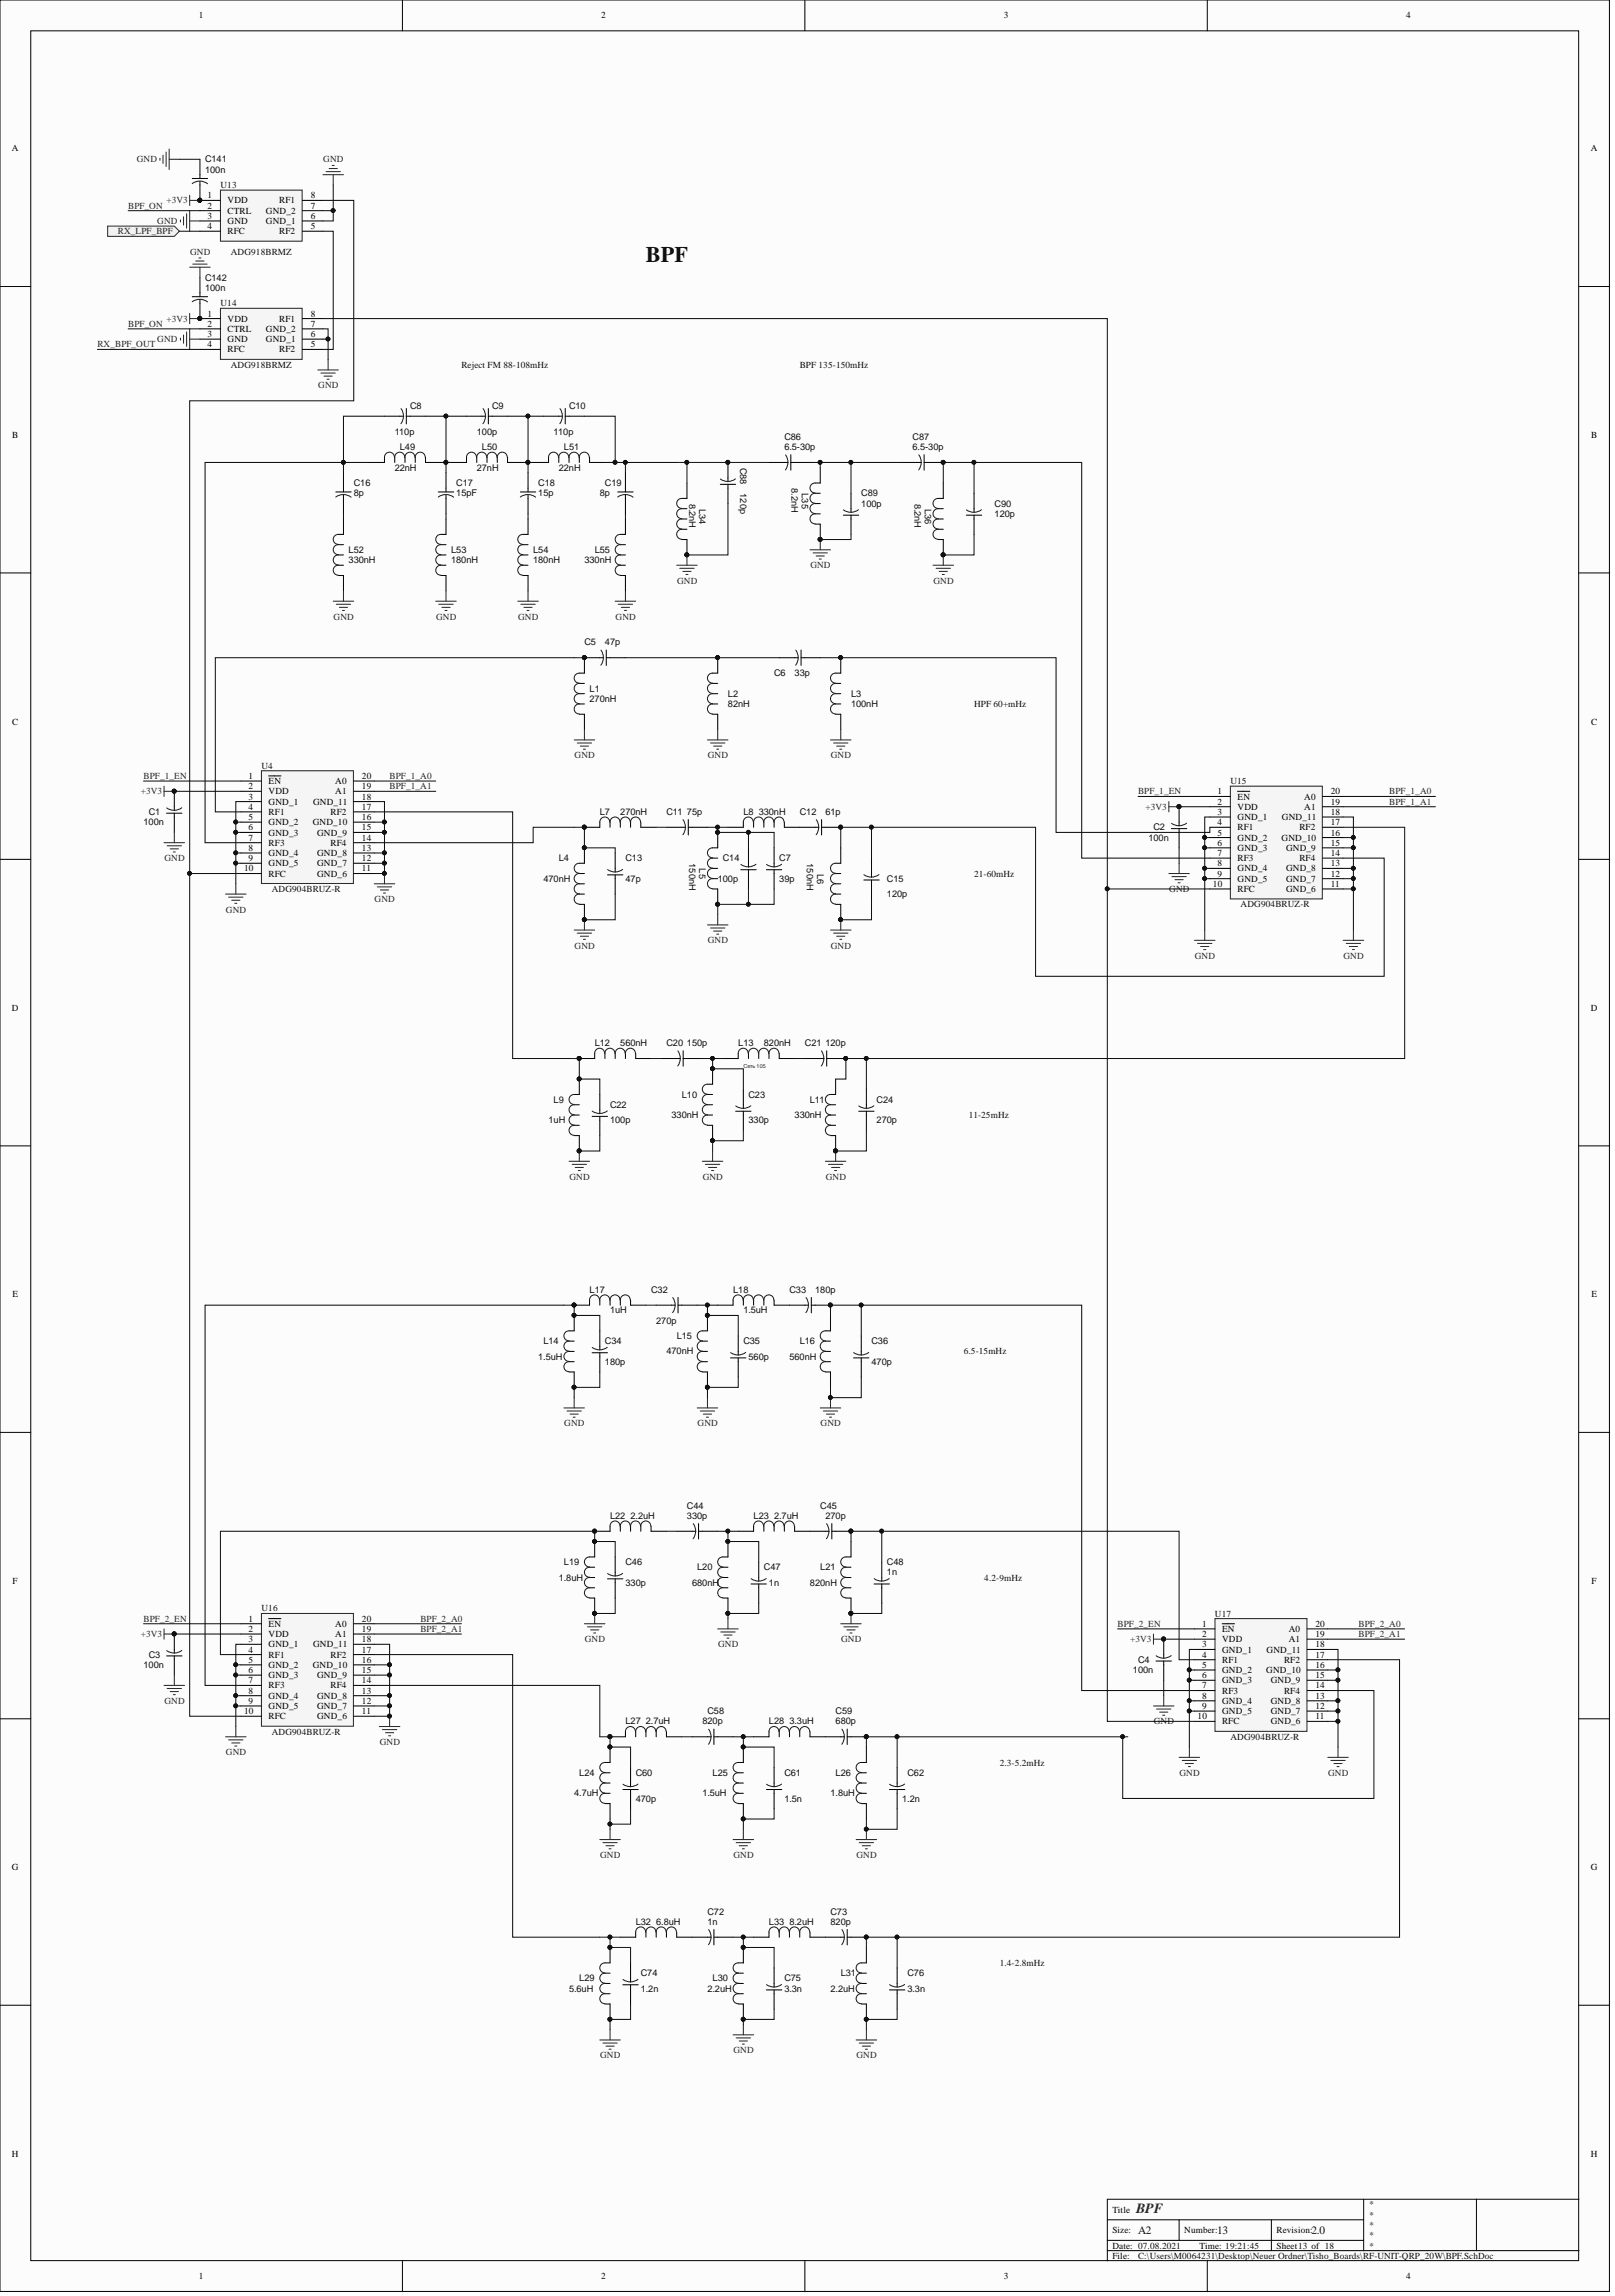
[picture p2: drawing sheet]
<svg xmlns="http://www.w3.org/2000/svg" width="399mm" height="567mm" viewBox="0 0 399 567" stroke-linecap="round" stroke-linejoin="round" font-family="sans-serif">
<defs><g id="words">
<text font-size="5.5" fill="#0e0e0e" x="159.4" y="64.7">BPF</text>
<text font-size="3.5" fill="#262626" x="280.4" y="546">BPF</text>
<g font-size="2.8" fill="#0e0e0e">
<text x="280.9" y="551.2">A2</text>
<text x="300.4" y="551.2">13</text>
<text x="323.7" y="551.2">2.0</text>
</g>
<g font-size="2.3">
<text x="49.1" y="4.6">1</text>
<text x="148.4" y="4.6">2</text>
<text x="247.8" y="4.6">3</text>
<text x="347.1" y="4.6">4</text>
<text x="3" y="37.4">A</text>
<text x="392.7" y="37.4">A</text>
<text x="51.2" y="48.9">1</text>
<text x="51.2" y="51.5">2</text>
<text x="56.2" y="50.2">VDD</text>
<text x="56.2" y="52.7">CTRL</text>
<text x="65.6" y="52.7">GND_2</text>
<text x="68.9" y="50.2">RF1</text>
<text x="76.7" y="48.9">8</text>
<text x="76.7" y="51.5">7</text>
<text x="51.2" y="54">3</text>
<text x="51.2" y="56.6">4</text>
<text x="56.2" y="55.3">GND</text>
<text x="56.2" y="57.8">RFC</text>
<text x="65.6" y="55.3">GND_1</text>
<text x="68.9" y="57.8">RF2</text>
<text x="76.7" y="54">6</text>
<text x="76.7" y="56.6">5</text>
<text x="51.2" y="78.1">1</text>
<text x="51.2" y="80.6">2</text>
<text x="51.2" y="83.2">3</text>
<text x="56.2" y="79.4">VDD</text>
<text x="56.2" y="81.9">CTRL</text>
<text x="65.6" y="81.9">GND_2</text>
<text x="68.9" y="79.4">RF1</text>
<text x="76.7" y="78.1">8</text>
<text x="76.7" y="80.6">7</text>
<text x="76.7" y="83.2">6</text>
<text x="51.2" y="85.7">4</text>
<text x="56.2" y="84.4">GND</text>
<text x="56.2" y="87">RFC</text>
<text x="65.6" y="84.4">GND_1</text>
<text x="68.9" y="87">RF2</text>
<text x="76.7" y="85.7">5</text>
<text x="3" y="108.1">B</text>
<text x="392.8" y="108.1">B</text>
<text x="3" y="178.8">C</text>
<text x="392.8" y="178.8">C</text>
<text x="61.3" y="192.2">1</text>
<text x="61.3" y="194.8">2</text>
<text x="61.3" y="197.3">3</text>
<text x="66.3" y="193.5">EN</text>
<text x="66.3" y="196">VDD</text>
<text x="82.8" y="193.5">A0</text>
<text x="82.8" y="196">A1</text>
<text x="89.3" y="192.2">20</text>
<text x="89.3" y="194.8">19</text>
<text x="89.3" y="197.3">18</text>
<text x="300.5" y="196">1</text>
<text x="305.5" y="197.3">EN</text>
<text x="321.9" y="197.3">A0</text>
<text x="328.5" y="196">20</text>
<text x="61.3" y="199.8">4</text>
<text x="61.3" y="202.4">5</text>
<text x="66.3" y="198.6">GND_1</text>
<text x="66.3" y="201.1">RF1</text>
<text x="66.3" y="203.6">GND_2</text>
<text x="77.2" y="203.6">GND_10</text>
<text x="77.3" y="198.6">GND_11</text>
<text x="81.6" y="201.1">RF2</text>
<text x="89.3" y="199.8">17</text>
<text x="89.3" y="202.4">16</text>
<text x="300.5" y="198.6">2</text>
<text x="300.5" y="201.1">3</text>
<text x="300.5" y="203.6">4</text>
<text x="305.5" y="199.8">VDD</text>
<text x="305.5" y="202.4">GND_1</text>
<text x="316.4" y="202.4">GND_11</text>
<text x="321.9" y="199.8">A1</text>
<text x="328.5" y="198.6">19</text>
<text x="328.5" y="201.1">18</text>
<text x="328.5" y="203.6">17</text>
<text x="61.3" y="204.9">6</text>
<text x="61.3" y="207.4">7</text>
<text x="61.3" y="210">8</text>
<text x="66.3" y="206.2">GND_3</text>
<text x="66.3" y="208.7">RF3</text>
<text x="78.3" y="206.2">GND_9</text>
<text x="81.6" y="208.7">RF4</text>
<text x="89.3" y="204.9">15</text>
<text x="89.3" y="207.4">14</text>
<text x="89.3" y="210">13</text>
<text x="300.5" y="206.2">5</text>
<text x="300.5" y="208.7">6</text>
<text x="305.5" y="204.9">RF1</text>
<text x="305.5" y="207.4">GND_2</text>
<text x="305.5" y="210">GND_3</text>
<text x="316.4" y="207.4">GND_10</text>
<text x="317.4" y="210">GND_9</text>
<text x="320.7" y="204.9">RF2</text>
<text x="328.5" y="206.2">16</text>
<text x="328.5" y="208.7">15</text>
<text x="60.2" y="215">10</text>
<text x="61.3" y="212.5">9</text>
<text x="66.3" y="211.2">GND_4</text>
<text x="66.3" y="213.8">GND_5</text>
<text x="78.3" y="211.2">GND_8</text>
<text x="78.3" y="213.8">GND_7</text>
<text x="89.3" y="212.5">12</text>
<text x="89.3" y="215">11</text>
<text x="300.5" y="211.2">7</text>
<text x="300.5" y="213.8">8</text>
<text x="305.5" y="212.5">RF3</text>
<text x="305.5" y="215">GND_4</text>
<text x="317.4" y="215">GND_8</text>
<text x="320.7" y="212.5">RF4</text>
<text x="328.5" y="211.2">14</text>
<text x="328.5" y="213.8">13</text>
<text x="66.3" y="216.3">RFC</text>
<text x="78.3" y="216.3">GND_6</text>
<text x="299.4" y="218.9">10</text>
<text x="300.5" y="216.3">9</text>
<text x="305.5" y="217.6">GND_5</text>
<text x="305.5" y="220.1">RFC</text>
<text x="317.4" y="217.6">GND_7</text>
<text x="317.4" y="220.1">GND_6</text>
<text x="328.5" y="216.3">12</text>
<text x="328.5" y="218.9">11</text>
<text x="3" y="249.5">D</text>
<text x="392.7" y="249.5">D</text>
<text x="3.1" y="320.1">E</text>
<text x="392.9" y="320.1">E</text>
<text x="3.1" y="390.9">F</text>
<text x="392.9" y="390.9">F</text>
<text x="61.3" y="400.2">1</text>
<text x="66.3" y="401.4">EN</text>
<text x="82.8" y="401.4">A0</text>
<text x="89.3" y="400.2">20</text>
<text x="296.7" y="401.4">1</text>
<text x="324.7" y="401.4">20</text>
<text x="61.3" y="402.7">2</text>
<text x="61.3" y="405.2">3</text>
<text x="61.3" y="407.8">4</text>
<text x="66.3" y="404">VDD</text>
<text x="66.3" y="406.5">GND_1</text>
<text x="77.3" y="406.5">GND_11</text>
<text x="82.8" y="404">A1</text>
<text x="89.3" y="402.7">19</text>
<text x="89.3" y="405.2">18</text>
<text x="89.3" y="407.8">17</text>
<text x="296.7" y="404">2</text>
<text x="296.7" y="406.5">3</text>
<text x="301.7" y="402.7">EN</text>
<text x="301.7" y="405.2">VDD</text>
<text x="301.7" y="407.8">GND_1</text>
<text x="312.6" y="407.8">GND_11</text>
<text x="318.1" y="402.7">A0</text>
<text x="318.1" y="405.2">A1</text>
<text x="324.7" y="404">19</text>
<text x="324.7" y="406.5">18</text>
<text x="61.3" y="410.3">5</text>
<text x="61.3" y="412.8">6</text>
<text x="66.3" y="409">RF1</text>
<text x="66.3" y="411.6">GND_2</text>
<text x="77.2" y="411.6">GND_10</text>
<text x="81.6" y="409">RF2</text>
<text x="89.3" y="410.3">16</text>
<text x="89.3" y="412.8">15</text>
<text x="296.7" y="409">4</text>
<text x="296.7" y="411.6">5</text>
<text x="301.7" y="410.3">RF1</text>
<text x="301.7" y="412.8">GND_2</text>
<text x="312.6" y="412.8">GND_10</text>
<text x="316.9" y="410.3">RF2</text>
<text x="324.7" y="409">17</text>
<text x="324.7" y="411.6">16</text>
<text x="61.3" y="415.4">7</text>
<text x="61.3" y="417.9">8</text>
<text x="66.3" y="414.1">GND_3</text>
<text x="66.3" y="416.7">RF3</text>
<text x="66.3" y="419.2">GND_4</text>
<text x="78.3" y="414.1">GND_9</text>
<text x="78.3" y="419.2">GND_8</text>
<text x="81.6" y="416.7">RF4</text>
<text x="89.3" y="415.4">14</text>
<text x="89.3" y="417.9">13</text>
<text x="296.7" y="414.1">6</text>
<text x="296.7" y="416.7">7</text>
<text x="296.7" y="419.2">8</text>
<text x="301.7" y="415.4">GND_3</text>
<text x="301.7" y="417.9">RF3</text>
<text x="313.7" y="415.4">GND_9</text>
<text x="316.9" y="417.9">RF4</text>
<text x="324.7" y="414.1">15</text>
<text x="324.7" y="416.7">14</text>
<text x="324.7" y="419.2">13</text>
<text x="60.2" y="423">10</text>
<text x="61.3" y="420.5">9</text>
<text x="66.3" y="421.7">GND_5</text>
<text x="66.3" y="424.3">RFC</text>
<text x="78.3" y="421.7">GND_7</text>
<text x="78.3" y="424.3">GND_6</text>
<text x="89.3" y="420.5">12</text>
<text x="89.3" y="423">11</text>
<text x="295.6" y="424.3">10</text>
<text x="296.7" y="421.7">9</text>
<text x="301.7" y="420.5">GND_4</text>
<text x="301.7" y="423">GND_5</text>
<text x="301.7" y="425.5">RFC</text>
<text x="313.7" y="420.5">GND_8</text>
<text x="313.7" y="423">GND_7</text>
<text x="313.7" y="425.5">GND_6</text>
<text x="324.7" y="421.7">12</text>
<text x="324.7" y="424.3">11</text>
<text x="3" y="461.5">G</text>
<text x="392.7" y="461.5">G</text>
<text x="3" y="532.2">H</text>
<text x="392.7" y="532.2">H</text>
<text x="274.6" y="546">Title</text>
<text x="274.6" y="551.1">Size:</text>
<text x="292.3" y="551.1">Number:</text>
<text x="315.1" y="551.1">Revision:</text>
<text x="274.6" y="554.9">Date: 07.08.2021</text>
<text x="274.6" y="557.4">File:</text>
<text x="296.1" y="554.9">Time: 19:21:45</text>
<text x="315.1" y="554.9">Sheet13 of 18</text>
<text x="49.1" y="562.5">1</text>
<text x="148.4" y="562.5">2</text>
<text x="247.8" y="562.5">3</text>
<text x="347.1" y="562.5">4</text>
</g>
<g font-size="2.3" fill="#262626">
<text x="33.7" y="40.1">GND</text>
<text x="79.8" y="40.1">GND</text>
<text x="31.6" y="51.5">BPF_ON</text>
<text x="41.1" y="50.2">+3V3</text>
<text x="29.1" y="57.8">RX_LPF_BPF</text>
<text x="38.8" y="55.3">GND</text>
<text x="46.9" y="62.9">GND</text>
<text x="31.6" y="80.6">BPF_ON</text>
<text x="41.1" y="79.4">+3V3</text>
<text x="24" y="85.7">RX_BPF_OUT</text>
<text x="38.8" y="84.4">GND</text>
<text x="78.5" y="95.9">GND</text>
<text x="200" y="140.2">GND</text>
<text x="167.1" y="144">GND</text>
<text x="230.4" y="144">GND</text>
<text x="82.3" y="152.9">GND</text>
<text x="107.6" y="152.9">GND</text>
<text x="127.9" y="152.9">GND</text>
<text x="151.9" y="152.9">GND</text>
<text x="141.8" y="187.2">GND</text>
<text x="174.7" y="187.2">GND</text>
<text x="205.1" y="187.2">GND</text>
<text x="34.8" y="196">+3V3</text>
<text x="35.4" y="192.2">BPF_1_EN</text>
<text x="96.2" y="192.2">BPF_1_A0</text>
<text x="96.2" y="194.8">BPF_1_A1</text>
<text x="280.9" y="196">BPF_1_EN</text>
<text x="342.9" y="196">BPF_1_A0</text>
<text x="282.8" y="199.8">+3V3</text>
<text x="342.9" y="198.6">BPF_1_A1</text>
<text x="40.6" y="212.5">GND</text>
<text x="288.6" y="220.1">GND</text>
<text x="55.8" y="225.2">GND</text>
<text x="92.5" y="222.7">GND</text>
<text x="174.7" y="232.8">GND</text>
<text x="141.8" y="234.1">GND</text>
<text x="205.1" y="234.1">GND</text>
<text x="294.9" y="236.6">GND</text>
<text x="331.6" y="236.6">GND</text>
<text x="140.5" y="291.1">GND</text>
<text x="173.4" y="291.1">GND</text>
<text x="203.8" y="291.1">GND</text>
<text x="139.3" y="352">GND</text>
<text x="172.2" y="352">GND</text>
<text x="202.5" y="352">GND</text>
<text x="35.4" y="400.2">BPF_2_EN</text>
<text x="103.8" y="400.2">BPF_2_A0</text>
<text x="275.9" y="401.4">BPF_2_EN</text>
<text x="335.3" y="401.4">BPF_2_A0</text>
<text x="34.8" y="404">+3V3</text>
<text x="103.8" y="402.7">BPF_2_A1</text>
<text x="144.3" y="405.2">GND</text>
<text x="177.2" y="406.5">GND</text>
<text x="207.6" y="405.2">GND</text>
<text x="279" y="405.2">+3V3</text>
<text x="335.3" y="404">BPF_2_A1</text>
<text x="40.6" y="420.5">GND</text>
<text x="284.8" y="425.5">GND</text>
<text x="93.7" y="430.6">GND</text>
<text x="55.8" y="433.1">GND</text>
<text x="291.1" y="438.2">GND</text>
<text x="327.8" y="438.2">GND</text>
<text x="148.1" y="458.5">GND</text>
<text x="181" y="458.5">GND</text>
<text x="211.4" y="458.5">GND</text>
<text x="148.1" y="507.9">GND</text>
<text x="181" y="506.7">GND</text>
<text x="211.4" y="507.9">GND</text>
</g>
<g font-size="2.3" fill="#0e0e0e">
<text x="50.6" y="40.1">C141</text>
<text x="50.6" y="42.6">100n</text>
<text x="54.4" y="46.4">U13</text>
<text x="56.9" y="62.9">ADG918BRMZ</text>
<text x="50.6" y="71.8">100n</text>
<text x="50.6" y="69.2">C142</text>
<text x="54.4" y="75.6">U14</text>
<text x="56.9" y="90.8">ADG918BRMZ</text>
<text x="113.9" y="90.8">Reject FM 88-108mHz</text>
<text x="197.4" y="90.8">BPF 135-150mHz</text>
<text x="101.2" y="100.9">C8</text>
<text x="121.5" y="100.9">C9</text>
<text x="140.5" y="100.9">C10</text>
<text x="97.4" y="107.3">110p</text>
<text x="117.7" y="107.3">100p</text>
<text x="136.7" y="107.3">110p</text>
<text x="98.7" y="111.1">L49</text>
<text x="118.9" y="111.1">L50</text>
<text x="139.2" y="111.1">L51</text>
<text x="193.6" y="111.1">6.5-30p</text>
<text x="193.6" y="108.5">C86</text>
<text x="225.2" y="111.1">6.5-30p</text>
<text x="225.2" y="108.5">C87</text>
<text x="87.3" y="119.9">C16</text>
<text x="97.4" y="116.1">22nH</text>
<text x="112.6" y="119.9">C17</text>
<text x="117.7" y="116.1">27nH</text>
<text x="132.9" y="119.9">C18</text>
<text x="137.9" y="116.1">22nH</text>
<text x="149.3" y="119.9">C19</text>
<text x="182.7" y="115.4" transform="rotate(90 182.7 115.4)">C88</text>
<text x="87.3" y="122.5">8p</text>
<text x="112.6" y="122.5">15pF</text>
<text x="132.9" y="122.5">15p</text>
<text x="148.1" y="122.5">8p</text>
<text x="170.1" y="124.3" transform="rotate(90 170.1 124.3)">8.2nH</text>
<text x="172.6" y="125.5" transform="rotate(90 172.6 125.5)">L34</text>
<text x="182.7" y="121.7" transform="rotate(90 182.7 121.7)">120p</text>
<text x="195.4" y="120.5" transform="rotate(90 195.4 120.5)">8.2nH</text>
<text x="197.9" y="121.7" transform="rotate(90 197.9 121.7)">L35</text>
<text x="212.6" y="125">100p</text>
<text x="212.6" y="122.5">C89</text>
<text x="225.7" y="124.3" transform="rotate(90 225.7 124.3)">8.2nH</text>
<text x="228.3" y="125.5" transform="rotate(90 228.3 125.5)">L36</text>
<text x="245.5" y="125">C90</text>
<text x="245.5" y="127.6">120p</text>
<text x="86" y="136.4">L52</text>
<text x="111.4" y="136.4">L53</text>
<text x="131.6" y="136.4">L54</text>
<text x="146.8" y="136.4">L55</text>
<text x="86" y="139">330nH</text>
<text x="111.4" y="139">180nH</text>
<text x="131.6" y="139">180nH</text>
<text x="144.3" y="139">330nH</text>
<text x="144.3" y="159.3">C5</text>
<text x="149.3" y="159.3">47p</text>
<text x="191.1" y="166.9">C6</text>
<text x="196.1" y="166.9">33p</text>
<text x="145.5" y="173.2">270nH</text>
<text x="145.5" y="170.7">L1</text>
<text x="179.7" y="171.9">L2</text>
<text x="210.1" y="171.9">L3</text>
<text x="179.7" y="174.5">82nH</text>
<text x="210.1" y="174.5">100nH</text>
<text x="240.4" y="174.5">HPF 60+mHz</text>
<text x="64.5" y="189.7">U4</text>
<text x="303.7" y="193.5">U15</text>
<text x="35.4" y="203.6">100n</text>
<text x="36.7" y="201.1">C1</text>
<text x="148.1" y="201.1">L7</text>
<text x="153.1" y="201.1">270nH</text>
<text x="164.5" y="201.1">C11</text>
<text x="169.6" y="201.1">75p</text>
<text x="183.5" y="201.1">L8</text>
<text x="187.3" y="201.1">330nH</text>
<text x="197.4" y="201.1">C12</text>
<text x="203.7" y="201.1">61p</text>
<text x="283.5" y="207.4">100n</text>
<text x="284.7" y="204.9">C2</text>
<text x="137.9" y="212.5">L4</text>
<text x="154.4" y="212.5">C13</text>
<text x="170.1" y="213" transform="rotate(90 170.1 213)">150nH</text>
<text x="172.6" y="214.3" transform="rotate(90 172.6 214.3)">L5</text>
<text x="178.4" y="212.5">C14</text>
<text x="192.3" y="212.5">C7</text>
<text x="199.2" y="213" transform="rotate(90 199.2 213)">150nH</text>
<text x="201.7" y="215.6" transform="rotate(90 201.7 215.6)">L6</text>
<text x="67.1" y="220.1">ADG904BRUZ-R</text>
<text x="134.1" y="217.6">470nH</text>
<text x="154.4" y="217.6">47p</text>
<text x="177.2" y="217.6">100p</text>
<text x="192.3" y="217.6">39p</text>
<text x="218.9" y="221.4">120p</text>
<text x="218.9" y="217.6">C15</text>
<text x="240.4" y="216.3">21-60mHz</text>
<text x="306.2" y="223.9">ADG904BRUZ-R</text>
<text x="146.8" y="258.2">L12</text>
<text x="153.1" y="258.2">560nH</text>
<text x="164.5" y="258.2">C20</text>
<text x="169.6" y="258.2">150p</text>
<text x="182.2" y="258.2">L13</text>
<text x="188.5" y="258.2">820nH</text>
<text x="198.7" y="258.2">C21</text>
<text x="203.7" y="258.2">120p</text>
<text x="136.7" y="272.1">L9</text>
<text x="150.6" y="273.4">C22</text>
<text x="165.8" y="275.9">330nH</text>
<text x="168.3" y="270.8">L10</text>
<text x="184.7" y="270.8">C23</text>
<text x="196.1" y="275.9">330nH</text>
<text x="199.9" y="272.1">L11</text>
<text x="216.4" y="272.1">C24</text>
<text x="239.2" y="275.9">11-25mHz</text>
<text x="135.4" y="277.2">1uH</text>
<text x="150.6" y="277.2">100p</text>
<text x="184.7" y="277.2">330p</text>
<text x="216.4" y="277.2">270p</text>
<text x="145.5" y="319">L17</text>
<text x="160.7" y="319">C32</text>
<text x="181" y="319">L18</text>
<text x="194.9" y="319">C33</text>
<text x="201.2" y="319">180p</text>
<text x="150.6" y="324.1">1uH</text>
<text x="162" y="326.6">270p</text>
<text x="183.5" y="324.1">1.5uH</text>
<text x="132.9" y="335.5">1.5uH</text>
<text x="134.1" y="331.7">L14</text>
<text x="149.3" y="331.7">C34</text>
<text x="164.5" y="334.2">470nH</text>
<text x="167" y="330.4">L15</text>
<text x="183.5" y="331.7">C35</text>
<text x="184.7" y="335.5">560p</text>
<text x="194.9" y="335.5">560nH</text>
<text x="197.4" y="331.7">L16</text>
<text x="215.1" y="331.7">C36</text>
<text x="237.9" y="334.2">6.5-15mHz</text>
<text x="149.3" y="336.8">180p</text>
<text x="215.1" y="336.8">470p</text>
<text x="150.6" y="374.8">L22</text>
<text x="155.6" y="374.8">2.2uH</text>
<text x="169.6" y="374.8">330p</text>
<text x="169.6" y="372.3">C44</text>
<text x="186" y="374.8">L23</text>
<text x="191.1" y="374.8">2.7uH</text>
<text x="202.5" y="372.3">C45</text>
<text x="203.7" y="374.8">270p</text>
<text x="139.2" y="386.2">L19</text>
<text x="154.4" y="386.2">C46</text>
<text x="172.1" y="387.5">L20</text>
<text x="188.5" y="387.5">C47</text>
<text x="202.5" y="387.5">L21</text>
<text x="218.9" y="388.8">1n</text>
<text x="218.9" y="386.2">C48</text>
<text x="137.9" y="390">1.8uH</text>
<text x="154.4" y="391.3">330p</text>
<text x="170.8" y="391.3">680nH</text>
<text x="189.8" y="391.3">1n</text>
<text x="199.9" y="391.3">820nH</text>
<text x="243" y="390">4.2-9mHz</text>
<text x="64.5" y="397.6">U16</text>
<text x="299.9" y="398.9">U17</text>
<text x="35.4" y="411.6">100n</text>
<text x="36.7" y="409">C3</text>
<text x="279.7" y="412.8">100n</text>
<text x="280.9" y="410.3">C4</text>
<text x="154.4" y="425.5">L27</text>
<text x="159.4" y="425.5">2.7uH</text>
<text x="173.4" y="425.5">820p</text>
<text x="174.6" y="423">C58</text>
<text x="189.8" y="425.5">L28</text>
<text x="194.9" y="425.5">3.3uH</text>
<text x="206.3" y="423">C59</text>
<text x="206.3" y="425.5">680p</text>
<text x="67.1" y="428.1">ADG904BRUZ-R</text>
<text x="303.7" y="429.3">ADG904BRUZ-R</text>
<text x="246.8" y="435.7">2.3-5.2mHz</text>
<text x="141.7" y="443.3">4.7uH</text>
<text x="143" y="438.2">L24</text>
<text x="156.9" y="438.2">C60</text>
<text x="173.4" y="443.3">1.5uH</text>
<text x="175.9" y="438.2">L25</text>
<text x="193.6" y="438.2">C61</text>
<text x="205" y="443.3">1.8uH</text>
<text x="206.3" y="438.2">L26</text>
<text x="224" y="438.2">C62</text>
<text x="156.9" y="444.5">470p</text>
<text x="193.6" y="444.5">1.5n</text>
<text x="222.7" y="444.5">1.2n</text>
<text x="174.6" y="472.4">C72</text>
<text x="205" y="472.4">C73</text>
<text x="156.9" y="475">L32</text>
<text x="162" y="475">6.8uH</text>
<text x="174.6" y="475">1n</text>
<text x="189.8" y="475">L33</text>
<text x="194.9" y="475">8.2uH</text>
<text x="205" y="475">820p</text>
<text x="246.8" y="485.1">1.4-2.8mHz</text>
<text x="140.5" y="491.5">5.6uH</text>
<text x="143" y="488.9">L29</text>
<text x="158.2" y="491.5">1.2n</text>
<text x="158.2" y="487.7">C74</text>
<text x="174.6" y="491.5">2.2uH</text>
<text x="175.9" y="488.9">L30</text>
<text x="193.6" y="491.5">3.3n</text>
<text x="193.6" y="488.9">C75</text>
<text x="205" y="491.5">2.2uH</text>
<text x="207.5" y="487.7">L31</text>
<text x="224" y="491.5">3.3n</text>
<text x="224" y="487.7">C76</text>
<text x="337.9" y="544.7">*</text>
<text x="337.9" y="547.3">*</text>
<text x="337.9" y="549.8">*</text>
<text x="280.9" y="557.4">C:\Users\M0064231\Desktop\Neuer Ordner\Tisho_Boards\RF-UNIT-QRP_20W\BPF.SchDoc</text>
<text x="337.9" y="552.3">*</text>
<text x="337.9" y="554.9">*</text>
</g>
<text font-size="1.4" fill="#262626" x="183.5" y="263.5">Сеть 105</text>
</g></defs>
<g fill="#fcfcfc" stroke="#000" stroke-width=".25">
<path d="M0 0h397.3v565.4h-397.3z"/>
<path d="M7.6 7.6h382.1v550.2h-382.1z"/>
</g>
<g fill="none" stroke="#000" stroke-width=".25">
<path d="M99.3 0v7.6M198.7 0v7.6M298 0v7.6M0 70.7h7.6M389.7 70.7h7.6M169.6 119.2v3.8h-1.3M177.8 119.5h3.8M179.7 114.1v4.8M179.7 119.5v4.8M189.8 114.1h4.8M195.2 114.1h4.7M195.2 112.2v3.8"/>
<path d="M202.5 115.4v3.8h-1.3M222.7 114.1h4.8M228.1 114.1h4.7M228.1 112.2v3.8M232.8 119.2v3.8h-1.2M168.3 133.1h1.3v3.8M168.3 130.6h1.3M168.3 128.1h1.3M168.3 125.5h1.3M201.2 129.3h1.3v3.8M201.2 126.8h1.3M201.2 124.3h1.3"/>
<path d="M201.2 121.7h1.3M208.2 127.1h3.8M210.1 121.7v4.8M210.1 127.1v4.8M231.6 133.1h1.2v3.8M231.6 130.6h1.2M231.6 128.1h1.2M231.6 125.5h1.2M238.5 127.1h3.8M240.4 121.7v4.8M240.4 127.1v4.8M0 141.4h7.6"/>
<path d="M389.7 141.4h7.6M143 176.2h1.3v3.9M143 173.7h1.3M143 171.2h1.3M143 168.6h1.3M149 162.3h-4.7v3.8h-1.3M149.6 162.3h4.8M149.6 160.4v3.8M175.9 176.2h1.3v3.9M175.9 173.7h1.3M175.9 171.2h1.3M175.9 168.6h1.3"/>
<path d="M177.2 162.3v3.8h-1.3M192.3 162.3h4.8M197.7 162.3h4.8M197.7 160.4v3.8M206.3 176.2h1.2v3.9M206.3 173.7h1.2M206.3 171.2h1.2M206.3 168.6h1.2M207.5 162.3v3.8h-1.2M0 212.1h7.6M143 218.1h1.3M143 215.6h1.3"/>
<path d="M144.3 209.2v3.8h-1.3M148.1 202.9v1.2h-3.8M150 215.9h3.7M150.6 202.9v1.2M151.8 210.5v4.7M151.8 215.9v4.7M153.1 202.9v1.2M155.6 202.9v1.2M158.2 202.9v1.2h3.8M164.5 204.1h4.8M169.9 204.1h4.7M169.9 202.2v3.8"/>
<path d="M175.9 219.4h1.3v3.8M175.9 216.8h1.3M175.9 214.3h1.3M175.9 211.7h1.3M177.2 205.4v3.8h-1.3M182.9 214.6h3.7M183.5 202.9v1.2h-3.8M184.7 209.2v4.8M184.7 214.6v4.8M186 202.9v1.2M188.5 202.9v1.2M191.1 202.9v1.2"/>
<path d="M193.6 202.9v1.2h8.6M202.8 204.1h4.7M202.8 202.2v3.8M206.3 218.1h1.2M206.3 215.6h1.2M207.5 209.2v3.8h-1.2M213.2 217.2h3.8M215.1 211.7v4.8M215.1 217.2v4.7M389.7 212.1h7.6M143 223.2h1.3v3.8M143 220.6h1.3"/>
<path d="M206.3 223.2h1.2v3.8M206.3 220.6h1.2M146.8 259.9v1.3h-3.8M149.3 259.9v1.3M151.8 259.9v1.3M154.4 259.9v1.3M156.9 259.9v1.3h3.8M168.6 259.3v3.8M182.2 259.9v1.3h-3.8M184.7 259.9v1.3M187.3 259.9v1.3M189.8 259.9v1.3"/>
<path d="M192.3 259.9v1.3h3.8M204.1 259.3v3.8M141.7 277.7h1.3M141.7 275.1h1.3M141.7 272.6h1.3M143 266.3v3.8h-1.3M146.2 275.5h3.8M148.1 270.1v4.7M148.1 275.5v4.7M163.2 261.2h4.8M168.6 261.2h4.8M174.6 277.7h1.3v3.8"/>
<path d="M174.6 275.1h1.3M174.6 272.6h1.3M174.6 270.1h1.3M175.9 263.7v3.8h-1.3M181.6 274.2h3.8M183.5 268.8v4.8M183.5 274.2v4.8M198.7 261.2h4.7M204.1 261.2h4.7M205 277.7h1.3M205 275.1h1.3M205 272.6h1.3"/>
<path d="M206.3 266.3v3.8h-1.3M212 274.2h3.8M213.9 268.8v4.8M213.9 274.2v4.8M0 282.8h7.6M141.7 280.2h1.3v3.8M205 280.2h1.3v3.8M389.7 282.8h7.6M140.5 338.5h1.2v3.9M140.5 336h1.2M140.5 333.5h1.2M140.5 330.9h1.2"/>
<path d="M141.7 324.6v3.8h-1.2M145.5 320.8v1.3h-3.8M146.2 333.8h3.8M148.1 320.8v1.3M148.1 328.4v4.8M148.1 333.8v4.7M150.6 320.8v1.3M153.1 320.8v1.3M155.6 320.8v1.3h3.8M162 322.1h4.7M167.4 322.1h4.7M167.4 320.2v3.8"/>
<path d="M173.4 338.5h1.2v3.9M173.4 336h1.2M173.4 333.5h1.2M173.4 330.9h1.2M174.6 324.6v3.8h-1.2M180.3 335.1h3.8M181 320.8v1.3h-3.8M182.2 329.7v4.7M182.2 335.1v4.7M183.5 320.8v1.3M186 320.8v1.3M188.5 320.8v1.3"/>
<path d="M191.1 320.8v1.3h8.5M200.3 322.1h4.7M200.3 320.2v3.8M203.7 338.5h1.3v3.9M203.7 336h1.3M203.7 333.5h1.3M203.7 330.9h1.3M205 324.6v3.8h-1.3M210.7 335.1h3.8M212.6 329.7v4.7M212.6 335.1v4.7M0 353.5h7.6"/>
<path d="M389.7 353.5h7.6M150.6 376.6v1.3h-3.8M153.1 376.6v1.3M155.6 376.6v1.3M158.2 376.6v1.3M160.7 376.6v1.3h3.8M167 377.9h4.8M172.4 377.9h4.8M172.4 376v3.8M186 376.6v1.3h-3.8M188.5 376.6v1.3M191.1 376.6v1.3"/>
<path d="M193.6 376.6v1.3M196.1 376.6v1.3h8.6M205.3 377.9h4.8M205.3 376v3.8M145.5 394.3h1.3v3.8M145.5 391.8h1.3M145.5 389.3h1.3M145.5 386.7h1.3M146.8 380.4v3.8h-1.3M150 389.6h3.7M151.8 384.2v4.8M151.8 389.6v4.7"/>
<path d="M178.4 394.3h1.3v3.8M178.4 391.8h1.3M178.4 389.3h1.3M178.4 386.7h1.3M179.7 380.4v3.8h-1.3M185.4 390.9h3.8M187.3 385.5v4.7M187.3 390.9v4.7M208.8 394.3h1.3v3.8M208.8 391.8h1.3M208.8 389.3h1.3M208.8 386.7h1.3"/>
<path d="M210.1 380.4v3.8h-1.3M215.8 390.9h3.7M217.7 385.5v4.7M217.7 390.9v4.7M0 424.1h7.6M149.3 440h1.3M149.3 437.4h1.3M150.6 431.1v3.8h-1.3M154.4 427.3v1.3h-3.8M155.6 436.2v4.7M156.9 427.3v1.3M159.4 427.3v1.3"/>
<path d="M162 427.3v1.3M164.5 427.3v1.3h3.8M170.8 428.6h4.8M176.2 428.6h4.8M176.2 426.7v3.8M182.2 440h1.3M182.2 437.4h1.3M183.5 431.1v3.8h-1.3M189.8 427.3v1.3h-3.8M191.1 436.2v4.7M192.3 427.3v1.3M194.9 427.3v1.3"/>
<path d="M197.4 427.3v1.3M199.9 427.3v1.3h8.6M209.1 428.6h4.8M209.1 426.7v3.8M212.6 440h1.3M212.6 437.4h1.3M213.9 431.1v3.8h-1.3M221.4 436.2v4.7M389.7 424.1h7.6M149.3 445.1h1.3v3.8M149.3 442.5h1.3M153.7 441.6h3.8"/>
<path d="M155.6 441.6v4.7M182.2 445.1h1.3v3.8M182.2 442.5h1.3M189.2 441.6h3.8M191.1 441.6v4.7M212.6 445.1h1.3v3.8M212.6 442.5h1.3M219.5 441.6h3.8M221.4 441.6v4.7M156.9 476.8v1.2h-3.8M159.4 476.8v1.2M162 476.8v1.2"/>
<path d="M164.5 476.8v1.2M167 476.8v1.2h8.6M176.2 476.1v3.8M176.2 478h4.8M189.8 476.8v1.2h-3.8M192.3 476.8v1.2M194.9 476.8v1.2M197.4 476.8v1.2M199.9 476.8v1.2h8.6M209.1 478h4.8M209.1 476.1v3.8M0 494.8h7.6"/>
<path d="M149.3 494.5h1.3v3.8M149.3 492h1.3M149.3 489.4h1.3M149.3 486.9h1.3M150.6 480.6v3.8h-1.3M153.7 489.8h3.8M155.6 484.4v4.7M155.6 489.8v4.7M182.2 494.5h1.3v3.8M182.2 492h1.3M182.2 489.4h1.3M182.2 486.9h1.3"/>
<path d="M183.5 480.6v3.8h-1.3M189.2 491h3.8M191.1 485.6v4.8M191.1 491v4.8M212.6 494.5h1.3v3.8M212.6 492h1.3M212.6 489.4h1.3M212.6 486.9h1.3M213.9 480.6v3.8h-1.3M219.5 491h3.8M221.4 485.6v4.8M221.4 491v4.8"/>
<path d="M389.7 494.8h7.6M99.3 557.9v7.6M198.7 557.9v7.6M273.3 547.8h63.3M273.3 555.4h116.4M273.3 552.8h63.3M291 547.8v5M298 557.9v7.6M313.8 547.8v7.6M336.6 542.7v12.7M364.4 542.7h-91.1v15.2M389.7 542.7h-25.3v12.7"/>
</g>
<g fill="none" stroke="#1c1c1c" stroke-width=".25">
<path d="M181.5 118.2a3.1 3.1 0 0 1-3.7 0M193.9 112.2a3.1 3.1 0 0 1 0 3.8M201.2 119.2a1.23 1.23 0 0 0-1.3 1.2 1.23 1.23 0 0 0 1.3 1.2M226.8 112.2a3.1 3.1 0 0 1 0 3.8M168.3 130.6a1.23 1.23 0 0 0-1.3 1.2 1.23 1.23 0 0 0 1.3 1.3M168.3 128.1a1.23 1.23 0 0 0-1.3 1.2 1.23 1.23 0 0 0 1.3 1.2M168.3 125.5a1.23 1.23 0 0 0-1.3 1.3 1.23 1.23 0 0 0 1.3 1.2M168.3 123a1.23 1.23 0 0 0-1.3 1.2 1.23 1.23 0 0 0 1.3 1.3M201.2 126.8a1.23 1.23 0 0 0-1.3 1.2 1.23 1.23 0 0 0 1.3 1.3M201.2 124.3a1.23 1.23 0 0 0-1.3 1.2 1.23 1.23 0 0 0 1.3 1.2M201.2 121.7a1.23 1.23 0 0 0-1.3 1.3 1.23 1.23 0 0 0 1.3 1.2M211.9 125.8a3.1 3.1 0 0 1-3.7 0"/>
<path d="M231.6 130.6a1.23 1.23 0 0 0-1.3 1.2 1.23 1.23 0 0 0 1.3 1.3M231.6 128.1a1.23 1.23 0 0 0-1.3 1.2 1.23 1.23 0 0 0 1.3 1.2M231.6 125.5a1.23 1.23 0 0 0-1.3 1.3 1.23 1.23 0 0 0 1.3 1.2M231.6 123a1.23 1.23 0 0 0-1.3 1.2 1.23 1.23 0 0 0 1.3 1.3M242.3 125.8a3.1 3.1 0 0 1-3.7 0M143 173.7a1.23 1.23 0 0 0-1.3 1.2 1.23 1.23 0 0 0 1.3 1.3M143 171.2a1.23 1.23 0 0 0-1.3 1.2 1.23 1.23 0 0 0 1.3 1.2M143 168.6a1.23 1.23 0 0 0-1.3 1.3 1.23 1.23 0 0 0 1.3 1.2M143 166.1a1.23 1.23 0 0 0-1.3 1.2 1.23 1.23 0 0 0 1.3 1.3M148.3 160.4a3.1 3.1 0 0 1 0 3.7M175.9 173.7a1.23 1.23 0 0 0-1.3 1.2 1.23 1.23 0 0 0 1.3 1.3M175.9 171.2a1.23 1.23 0 0 0-1.3 1.2 1.23 1.23 0 0 0 1.3 1.2"/>
<path d="M175.9 168.6a1.23 1.23 0 0 0-1.3 1.3 1.23 1.23 0 0 0 1.3 1.2M175.9 166.1a1.23 1.23 0 0 0-1.3 1.2 1.23 1.23 0 0 0 1.3 1.3M196.4 160.4a3.1 3.1 0 0 1 0 3.7M206.3 173.7a1.23 1.23 0 0 0-1.3 1.2 1.23 1.23 0 0 0 1.3 1.3M206.3 171.2a1.23 1.23 0 0 0-1.3 1.2 1.23 1.23 0 0 0 1.3 1.2M206.3 168.6a1.23 1.23 0 0 0-1.3 1.3 1.23 1.23 0 0 0 1.3 1.2M206.3 166.1a1.23 1.23 0 0 0-1.3 1.2 1.23 1.23 0 0 0 1.3 1.3M143 218.1a1.23 1.23 0 0 0-1.3 1.2 1.23 1.23 0 0 0 1.3 1.2M143 215.6a1.23 1.23 0 0 0-1.3 1.2 1.23 1.23 0 0 0 1.3 1.2M143 213a1.23 1.23 0 0 0-1.3 1.2 1.23 1.23 0 0 0 1.3 1.3M150.5 202.9a1.23 1.23 0 0 0-1.2-1.3 1.23 1.23 0 0 0-1.2 1.3M153 202.9a1.23 1.23 0 0 0-1.2-1.3 1.23 1.23 0 0 0-1.2 1.3"/>
<path d="M153.7 214.5a3.1 3.1 0 0 1-3.7 .1M155.6 202.9a1.23 1.23 0 0 0-1.3-1.3 1.23 1.23 0 0 0-1.2 1.3M158.1 202.9a1.23 1.23 0 0 0-1.2-1.3 1.23 1.23 0 0 0-1.3 1.3M168.6 202.3a3.1 3.1 0 0 1 0 3.7M175.9 216.8a1.23 1.23 0 0 0-1.3 1.3 1.23 1.23 0 0 0 1.3 1.2M175.9 214.3a1.23 1.23 0 0 0-1.3 1.2 1.23 1.23 0 0 0 1.3 1.2M175.9 211.8a1.23 1.23 0 0 0-1.3 1.2 1.23 1.23 0 0 0 1.3 1.2M175.9 209.2a1.23 1.23 0 0 0-1.3 1.2 1.23 1.23 0 0 0 1.3 1.3M185.9 202.9a1.23 1.23 0 0 0-1.2-1.3 1.23 1.23 0 0 0-1.2 1.3M186.6 213.3a3.1 3.1 0 0 1-3.7 0M188.5 202.9a1.23 1.23 0 0 0-1.3-1.3 1.23 1.23 0 0 0-1.2 1.3M191 202.9a1.23 1.23 0 0 0-1.2-1.3 1.23 1.23 0 0 0-1.3 1.3"/>
<path d="M193.5 202.9a1.23 1.23 0 0 0-1.2-1.3 1.23 1.23 0 0 0-1.2 1.3M201.5 202.3a3.1 3.1 0 0 1 0 3.7M206.3 218.1a1.23 1.23 0 0 0-1.3 1.2 1.23 1.23 0 0 0 1.3 1.2M206.3 215.6a1.23 1.23 0 0 0-1.3 1.2 1.23 1.23 0 0 0 1.3 1.2M206.3 213a1.23 1.23 0 0 0-1.3 1.2 1.23 1.23 0 0 0 1.3 1.3M217 215.8a3.1 3.1 0 0 1-3.8 0M143 220.6a1.23 1.23 0 0 0-1.3 1.3 1.23 1.23 0 0 0 1.3 1.2M206.3 220.6a1.23 1.23 0 0 0-1.3 1.3 1.23 1.23 0 0 0 1.3 1.2M149.2 259.9a1.23 1.23 0 0 0-1.2-1.2 1.23 1.23 0 0 0-1.2 1.2M151.8 259.9a1.23 1.23 0 0 0-1.3-1.2 1.23 1.23 0 0 0-1.2 1.2M154.3 259.9a1.23 1.23 0 0 0-1.2-1.2 1.23 1.23 0 0 0-1.3 1.2M156.8 259.9a1.23 1.23 0 0 0-1.2-1.2 1.23 1.23 0 0 0-1.2 1.2"/>
<path d="M167.3 259.3a3.1 3.1 0 0 1 0 3.7M184.7 259.9a1.23 1.23 0 0 0-1.3-1.2 1.23 1.23 0 0 0-1.2 1.2M187.2 259.9a1.23 1.23 0 0 0-1.2-1.2 1.23 1.23 0 0 0-1.2 1.2M189.7 259.9a1.23 1.23 0 0 0-1.2-1.2 1.23 1.23 0 0 0-1.2 1.2M192.3 259.9a1.23 1.23 0 0 0-1.3-1.2 1.23 1.23 0 0 0-1.2 1.2M202.8 259.3a3.1 3.1 0 0 1-.1 3.7M141.7 277.7a1.23 1.23 0 0 0-1.2 1.2 1.23 1.23 0 0 0 1.2 1.2M141.7 275.1a1.23 1.23 0 0 0-1.2 1.3 1.23 1.23 0 0 0 1.2 1.2M141.7 272.6a1.23 1.23 0 0 0-1.2 1.2 1.23 1.23 0 0 0 1.2 1.3M141.7 270.1a1.23 1.23 0 0 0-1.2 1.2 1.23 1.23 0 0 0 1.2 1.2M149.9 274.1a3.1 3.1 0 0 1-3.7 .1M174.6 275.1a1.23 1.23 0 0 0-1.2 1.3 1.23 1.23 0 0 0 1.2 1.2"/>
<path d="M174.6 272.6a1.23 1.23 0 0 0-1.2 1.2 1.23 1.23 0 0 0 1.2 1.3M174.6 270.1a1.23 1.23 0 0 0-1.2 1.2 1.23 1.23 0 0 0 1.2 1.2M174.6 267.5a1.23 1.23 0 0 0-1.2 1.3 1.23 1.23 0 0 0 1.2 1.2M185.3 272.9a3.1 3.1 0 0 1-3.7 0M205 277.7a1.23 1.23 0 0 0-1.3 1.2 1.23 1.23 0 0 0 1.3 1.2M205 275.1a1.23 1.23 0 0 0-1.3 1.3 1.23 1.23 0 0 0 1.3 1.2M205 272.6a1.23 1.23 0 0 0-1.3 1.2 1.23 1.23 0 0 0 1.3 1.3M205 270.1a1.23 1.23 0 0 0-1.3 1.2 1.23 1.23 0 0 0 1.3 1.2M215.7 272.9a3.1 3.1 0 0 1-3.7 0M140.5 336a1.23 1.23 0 0 0-1.3 1.2 1.23 1.23 0 0 0 1.3 1.3M140.5 333.5a1.23 1.23 0 0 0-1.3 1.2 1.23 1.23 0 0 0 1.3 1.2M140.5 330.9a1.23 1.23 0 0 0-1.3 1.3 1.23 1.23 0 0 0 1.3 1.2"/>
<path d="M140.5 328.4a1.23 1.23 0 0 0-1.3 1.2 1.23 1.23 0 0 0 1.3 1.3M148 320.8a1.23 1.23 0 0 0-1.3-1.3 1.23 1.23 0 0 0-1.2 1.3M149.9 332.5a3.1 3.1 0 0 1-3.7 0M150.5 320.8a1.23 1.23 0 0 0-1.2-1.3 1.23 1.23 0 0 0-1.2 1.3M153 320.8a1.23 1.23 0 0 0-1.2-1.3 1.23 1.23 0 0 0-1.2 1.3M155.6 320.8a1.23 1.23 0 0 0-1.3-1.3 1.23 1.23 0 0 0-1.2 1.3M166.1 320.2a3.1 3.1 0 0 1-.1 3.7M173.4 336a1.23 1.23 0 0 0-1.3 1.2 1.23 1.23 0 0 0 1.3 1.3M173.4 333.5a1.23 1.23 0 0 0-1.3 1.2 1.23 1.23 0 0 0 1.3 1.2M173.4 330.9a1.23 1.23 0 0 0-1.3 1.3 1.23 1.23 0 0 0 1.3 1.2M173.4 328.4a1.23 1.23 0 0 0-1.3 1.2 1.23 1.23 0 0 0 1.3 1.3M183.4 320.8a1.23 1.23 0 0 0-1.2-1.3 1.23 1.23 0 0 0-1.2 1.3"/>
<path d="M184.1 333.7a3.1 3.1 0 0 1-3.8 .1M185.9 320.8a1.23 1.23 0 0 0-1.2-1.3 1.23 1.23 0 0 0-1.2 1.3M188.5 320.8a1.23 1.23 0 0 0-1.3-1.3 1.23 1.23 0 0 0-1.2 1.3M191 320.8a1.23 1.23 0 0 0-1.2-1.3 1.23 1.23 0 0 0-1.3 1.3M199 320.2a3.1 3.1 0 0 1-.1 3.7M203.7 336a1.23 1.23 0 0 0-1.2 1.2 1.23 1.23 0 0 0 1.2 1.3M203.7 333.5a1.23 1.23 0 0 0-1.2 1.2 1.23 1.23 0 0 0 1.2 1.2M203.7 330.9a1.23 1.23 0 0 0-1.2 1.3 1.23 1.23 0 0 0 1.2 1.2M203.7 328.4a1.23 1.23 0 0 0-1.2 1.2 1.23 1.23 0 0 0 1.2 1.3M214.4 333.7a3.1 3.1 0 0 1-3.7 .1M153 376.6a1.23 1.23 0 0 0-1.2-1.3 1.23 1.23 0 0 0-1.2 1.3M155.6 376.6a1.23 1.23 0 0 0-1.3-1.3 1.23 1.23 0 0 0-1.2 1.3"/>
<path d="M158.1 376.6a1.23 1.23 0 0 0-1.2-1.3 1.23 1.23 0 0 0-1.3 1.3M160.6 376.6a1.23 1.23 0 0 0-1.2-1.3 1.23 1.23 0 0 0-1.2 1.3M171.1 376a3.1 3.1 0 0 1 0 3.7M188.5 376.6a1.23 1.23 0 0 0-1.3-1.3 1.23 1.23 0 0 0-1.2 1.3M191 376.6a1.23 1.23 0 0 0-1.2-1.3 1.23 1.23 0 0 0-1.3 1.3M193.5 376.6a1.23 1.23 0 0 0-1.2-1.3 1.23 1.23 0 0 0-1.2 1.3M196.1 376.6a1.23 1.23 0 0 0-1.3-1.3 1.23 1.23 0 0 0-1.2 1.3M204 376a3.1 3.1 0 0 1 0 3.7M145.5 391.8a1.23 1.23 0 0 0-1.2 1.2 1.23 1.23 0 0 0 1.2 1.3M145.5 389.3a1.23 1.23 0 0 0-1.2 1.2 1.23 1.23 0 0 0 1.2 1.2M145.5 386.7a1.23 1.23 0 0 0-1.2 1.3 1.23 1.23 0 0 0 1.2 1.2M145.5 384.2a1.23 1.23 0 0 0-1.2 1.2 1.23 1.23 0 0 0 1.2 1.3"/>
<path d="M153.7 388.3a3.1 3.1 0 0 1-3.7 0M178.4 391.8a1.23 1.23 0 0 0-1.2 1.2 1.23 1.23 0 0 0 1.2 1.3M178.4 389.3a1.23 1.23 0 0 0-1.2 1.2 1.23 1.23 0 0 0 1.2 1.2M178.4 386.7a1.23 1.23 0 0 0-1.2 1.3 1.23 1.23 0 0 0 1.2 1.2M178.4 384.2a1.23 1.23 0 0 0-1.2 1.2 1.23 1.23 0 0 0 1.2 1.3M189.1 389.5a3.1 3.1 0 0 1-3.7 .1M208.8 391.8a1.23 1.23 0 0 0-1.3 1.2 1.23 1.23 0 0 0 1.3 1.3M208.8 389.3a1.23 1.23 0 0 0-1.3 1.2 1.23 1.23 0 0 0 1.3 1.2M208.8 386.7a1.23 1.23 0 0 0-1.3 1.3 1.23 1.23 0 0 0 1.3 1.2M208.8 384.2a1.23 1.23 0 0 0-1.3 1.2 1.23 1.23 0 0 0 1.3 1.3M219.5 389.5a3.1 3.1 0 0 1-3.7 .1M149.3 440a1.23 1.23 0 0 0-1.2 1.2 1.23 1.23 0 0 0 1.2 1.2"/>
<path d="M149.3 437.4a1.23 1.23 0 0 0-1.2 1.3 1.23 1.23 0 0 0 1.2 1.2M149.3 434.9a1.23 1.23 0 0 0-1.2 1.2 1.23 1.23 0 0 0 1.2 1.3M156.8 427.3a1.23 1.23 0 0 0-1.2-1.3 1.23 1.23 0 0 0-1.2 1.3M159.4 427.3a1.23 1.23 0 0 0-1.3-1.3 1.23 1.23 0 0 0-1.2 1.3M161.9 427.3a1.23 1.23 0 0 0-1.2-1.3 1.23 1.23 0 0 0-1.3 1.3M164.4 427.3a1.23 1.23 0 0 0-1.2-1.3 1.23 1.23 0 0 0-1.2 1.3M174.9 426.7a3.1 3.1 0 0 1 0 3.7M182.2 440a1.23 1.23 0 0 0-1.2 1.2 1.23 1.23 0 0 0 1.2 1.2M182.2 437.4a1.23 1.23 0 0 0-1.2 1.3 1.23 1.23 0 0 0 1.2 1.2M182.2 434.9a1.23 1.23 0 0 0-1.2 1.2 1.23 1.23 0 0 0 1.2 1.3M192.3 427.3a1.23 1.23 0 0 0-1.3-1.3 1.23 1.23 0 0 0-1.2 1.3M194.8 427.3a1.23 1.23 0 0 0-1.2-1.3 1.23 1.23 0 0 0-1.3 1.3"/>
<path d="M197.3 427.3a1.23 1.23 0 0 0-1.2-1.3 1.23 1.23 0 0 0-1.2 1.3M199.9 427.3a1.23 1.23 0 0 0-1.3-1.3 1.23 1.23 0 0 0-1.2 1.3M207.8 426.7a3.1 3.1 0 0 1 0 3.7M212.6 440a1.23 1.23 0 0 0-1.3 1.2 1.23 1.23 0 0 0 1.3 1.2M212.6 437.4a1.23 1.23 0 0 0-1.3 1.3 1.23 1.23 0 0 0 1.3 1.2M212.6 434.9a1.23 1.23 0 0 0-1.3 1.2 1.23 1.23 0 0 0 1.3 1.3M149.3 442.5a1.23 1.23 0 0 0-1.2 1.2 1.23 1.23 0 0 0 1.2 1.3M157.5 440.2a3.1 3.1 0 0 1-3.7 .1M182.2 442.5a1.23 1.23 0 0 0-1.2 1.2 1.23 1.23 0 0 0 1.2 1.3M192.9 440.2a3.1 3.1 0 0 1-3.7 .1M212.6 442.5a1.23 1.23 0 0 0-1.3 1.2 1.23 1.23 0 0 0 1.3 1.3M223.3 440.2a3.1 3.1 0 0 1-3.7 .1"/>
<path d="M159.4 476.8a1.23 1.23 0 0 0-1.3-1.3 1.23 1.23 0 0 0-1.2 1.3M161.9 476.8a1.23 1.23 0 0 0-1.2-1.3 1.23 1.23 0 0 0-1.3 1.3M164.4 476.8a1.23 1.23 0 0 0-1.2-1.3 1.23 1.23 0 0 0-1.2 1.3M167 476.8a1.23 1.23 0 0 0-1.3-1.3 1.23 1.23 0 0 0-1.2 1.3M174.9 476.1a3.1 3.1 0 0 1 0 3.8M192.3 476.8a1.23 1.23 0 0 0-1.3-1.3 1.23 1.23 0 0 0-1.2 1.3M194.8 476.8a1.23 1.23 0 0 0-1.2-1.3 1.23 1.23 0 0 0-1.3 1.3M197.3 476.8a1.23 1.23 0 0 0-1.2-1.3 1.23 1.23 0 0 0-1.2 1.3M199.9 476.8a1.23 1.23 0 0 0-1.3-1.3 1.23 1.23 0 0 0-1.2 1.3M207.8 476.1a3.1 3.1 0 0 1 0 3.8M149.3 492a1.23 1.23 0 0 0-1.2 1.2 1.23 1.23 0 0 0 1.2 1.2M149.3 489.4a1.23 1.23 0 0 0-1.2 1.3 1.23 1.23 0 0 0 1.2 1.2"/>
<path d="M149.3 486.9a1.23 1.23 0 0 0-1.2 1.2 1.23 1.23 0 0 0 1.2 1.3M149.3 484.4a1.23 1.23 0 0 0-1.2 1.2 1.23 1.23 0 0 0 1.2 1.2M157.5 488.4a3.1 3.1 0 0 1-3.7 .1M182.2 492a1.23 1.23 0 0 0-1.2 1.2 1.23 1.23 0 0 0 1.2 1.2M182.2 489.4a1.23 1.23 0 0 0-1.2 1.3 1.23 1.23 0 0 0 1.2 1.2M182.2 486.9a1.23 1.23 0 0 0-1.2 1.2 1.23 1.23 0 0 0 1.2 1.3M182.2 484.4a1.23 1.23 0 0 0-1.2 1.2 1.23 1.23 0 0 0 1.2 1.2M192.9 489.7a3.1 3.1 0 0 1-3.7 0M212.6 492a1.23 1.23 0 0 0-1.3 1.2 1.23 1.23 0 0 0 1.3 1.2M212.6 489.4a1.23 1.23 0 0 0-1.3 1.3 1.23 1.23 0 0 0 1.3 1.2M212.6 486.9a1.23 1.23 0 0 0-1.3 1.2 1.23 1.23 0 0 0 1.3 1.3M212.6 484.4a1.23 1.23 0 0 0-1.3 1.2 1.23 1.23 0 0 0 1.3 1.2"/>
<path d="M223.3 489.7a3.1 3.1 0 0 1-3.7 0"/>
</g>
<g fill="#0e0e0e" stroke="#0e0e0e" stroke-width=".25">
<circle cx="144.2" cy="226.9" r=".47"/>
<circle cx="144.2" cy="209.2" r=".47"/>
<circle cx="146.7" cy="398.1" r=".47"/>
<circle cx="146.7" cy="380.4" r=".47"/>
<circle cx="144.2" cy="162.3" r=".47"/>
<circle cx="143" cy="284" r=".47"/>
<circle cx="143" cy="266.2" r=".47"/>
<circle cx="141.7" cy="342.3" r=".47"/>
<circle cx="141.7" cy="324.6" r=".47"/>
<circle cx="150.5" cy="431.1" r=".47"/>
<circle cx="150.5" cy="498.3" r=".47"/>
<circle cx="150.5" cy="480.5" r=".47"/>
<circle cx="169.5" cy="136.9" r=".47"/>
<circle cx="177.1" cy="223.1" r=".47"/>
<circle cx="177.1" cy="205.4" r=".47"/>
<circle cx="179.6" cy="398.1" r=".47"/>
<circle cx="179.6" cy="380.4" r=".47"/>
<circle cx="207.5" cy="226.9" r=".47"/>
<circle cx="208.8" cy="261.2" r=".47"/>
<circle cx="205" cy="322" r=".47"/>
<circle cx="210" cy="398.1" r=".47"/>
<circle cx="213.8" cy="428.5" r=".47"/>
<circle cx="213.8" cy="478" r=".47"/>
<circle cx="232.8" cy="114.1" r=".47"/>
<circle cx="177.1" cy="162.3" r=".47"/>
<circle cx="175.9" cy="281.4" r=".47"/>
<circle cx="175.9" cy="263.7" r=".47"/>
<circle cx="174.6" cy="342.3" r=".47"/>
<circle cx="174.6" cy="324.6" r=".47"/>
<circle cx="183.4" cy="448.8" r=".47"/>
<circle cx="183.4" cy="431.1" r=".47"/>
<circle cx="183.4" cy="498.3" r=".47"/>
<circle cx="183.4" cy="480.5" r=".47"/>
<circle cx="202.4" cy="133.1" r=".47"/>
<circle cx="207.5" cy="162.3" r=".47"/>
<circle cx="207.5" cy="204.1" r=".47"/>
<circle cx="206.2" cy="284" r=".47"/>
<circle cx="210" cy="377.8" r=".47"/>
<circle cx="213.8" cy="498.3" r=".47"/>
<circle cx="232.8" cy="136.9" r=".47"/>
<circle cx="143" cy="261.2" r=".47"/>
<circle cx="141.7" cy="322" r=".47"/>
<circle cx="150.5" cy="428.5" r=".47"/>
<circle cx="179.6" cy="114.1" r=".47"/>
<circle cx="144.2" cy="204.1" r=".47"/>
<circle cx="146.7" cy="377.8" r=".47"/>
<circle cx="213.8" cy="451.4" r=".47"/>
<circle cx="205" cy="344.8" r=".47"/>
</g>
<g fill="none" stroke="#262626" stroke-width=".25">
<path d="M167 139.5h5.1M169.6 136.9v2.6M199.9 135.7h5.1M200.7 136.4h3.5M201.5 137.2h2M202.2 138h.5M202.5 133.1v2.6M230.3 139.5h5.1M232.8 136.9v2.6M167.8 140.2h3.5M168.6 141h2M169.3 141.8h.5"/>
<path d="M231.1 140.2h3.5M231.8 141h2M232.6 141.8h.5M141.7 182.6h5.1M142.5 183.3h3.5M143.2 184.1h2.1M144 184.9h.5M144.3 180.1v2.5M174.6 182.6h5.1M175.4 183.3h3.5M176.1 184.1h2.1M176.9 184.9h.5"/>
<path d="M177.2 180.1v2.5M205 182.6h5.1M205.8 183.3h3.5M206.5 184.1h2M207.3 184.9h.5M207.5 180.1v2.5M141.7 229.5h5.1M142.5 230.3h3.5M143.2 231h2.1M144 231.8h.5M144.3 227v2.5M174.6 228.2h5.1"/>
<path d="M175.4 229h3.5M176.1 229.8h2.1M176.9 230.5h.5M177.2 225.7v2.5M205 229.5h5.1M205.8 230.3h3.5M206.5 231h2M207.3 231.8h.5M207.5 227v2.5M140.5 286.6h5M141.2 287.3h3.6M142 288.1h2"/>
<path d="M142.7 288.8h.5M143 284v2.6M173.4 286.6h5M174.1 287.3h3.6M174.9 288.1h2M175.6 288.8h.5M175.9 284v2.6M203.7 286.6h5.1M204.5 287.3h3.5M205.2 288.1h2.1M206 288.8h.5M206.3 284v2.6"/>
<path d="M139.2 347.4h5.1M140 348.2h3.5M140.7 348.9h2M141.5 349.7h.5M141.7 344.9v2.5M172.1 347.4h5.1M172.9 348.2h3.5M173.6 348.9h2M174.4 349.7h.5M174.6 344.9v2.5M202.5 347.4h5M203.2 348.2h3.6"/>
<path d="M204 348.9h2M204.7 349.7h.5M205 344.9v2.5M146.8 398.1v2.6M179.7 399.4v2.5M210.1 398.1v2.6M144.3 400.7h5M145 401.4h3.6M145.8 402.2h2M146.5 403h.5M177.2 401.9h5M177.9 402.7h3.6"/>
<path d="M178.7 403.5h2M179.4 404.2h.5M207.5 400.7h5.1M208.3 401.4h3.5M209 402.2h2.1M209.8 403h.5M148.1 453.9h5M148.8 454.7h3.6M149.6 455.5h2M150.3 456.2h.5M150.6 451.4v2.5M181 453.9h5"/>
<path d="M181.7 454.7h3.6M182.5 455.5h2M183.2 456.2h.5M183.5 451.4v2.5M211.3 453.9h5.1M212.1 454.7h3.5M212.8 455.5h2.1M213.6 456.2h.5M213.9 451.4v2.5M183.5 499.6v2.5M148.1 503.4h5M148.8 504.1h3.6"/>
<path d="M149.6 504.9h2M150.3 505.7h.5M150.6 500.8v2.6M181 502.1h5M181.7 502.9h3.6M182.5 503.6h2M183.2 504.4h.5M211.3 503.4h5.1M212.1 504.1h3.5M212.8 504.9h2.1M213.6 505.7h.5M213.9 500.8v2.6"/>
</g>
<path d="M26.6 55.8h16.4l1.3 1.3-1.3 1.2h-16.4z" fill-rule="evenodd" fill="#f0f0f0" stroke="#262626" stroke-width=".25"/>
<path d="M54.4 46.9h20.2v12.6h-20.2z" fill="#f5f5f5" stroke="#262626" stroke-width=".25"/>
<path d="M49.4 39.3v4.7M47.5 44h3.7M49.4 44.7v4.7h5M49.4 52h5M49.4 54.5h5M49.4 57.1h5M74.7 49.4h5M74.7 52h5M74.7 54.5h5M74.7 57.1h5" fill="none" stroke="#000" stroke-width=".25"/>
<circle cx="49.3" cy="49.4" r=".47" fill="#0e0e0e" stroke="#0e0e0e" stroke-width=".25"/>
<path d="M47.4 45.3a3.1 3.1 0 0 1 3.8 0" fill="none" stroke="#1c1c1c" stroke-width=".25"/>
<path d="M44.5 54.3v.5M45.3 53.5v2M46.1 52.7v3.6M46.8 52v5.1M46.8 54.5h2.6" fill="none" stroke="#262626" stroke-width=".25"/>
<path d="M54.4 76.1h20.2v12.6h-20.2z" fill="#f5f5f5" stroke="#262626" stroke-width=".25"/>
<path d="M47.5 73.2h3.7M49.4 73.8v4.8h5M49.4 68.5v4.7M74.7 78.6h5M49.4 81.1h5M49.4 83.7h5M49.4 86.2h5M74.7 81.1h5M74.7 83.7h5M74.7 86.2h5" fill="none" stroke="#000" stroke-width=".25"/>
<g fill="#0e0e0e" stroke="#0e0e0e" stroke-width=".25">
<circle cx="49.3" cy="78.6" r=".47"/>
<circle cx="49.3" cy="49.4" r=".47"/>
</g>
<path d="M47.4 74.5a3.1 3.1 0 0 1 3.8 0" fill="none" stroke="#1c1c1c" stroke-width=".25"/>
<g fill="none" stroke="#262626" stroke-width=".25">
<path d="M39.5 39.1v.5M40.2 38.3v2M41 37.5v3.6M41.8 36.8v5M41.8 39.3h2.5M46.8 48.2v2.5M46.8 49.4h2.6M79.7 43.1h5.1M80.5 42.3h3.5M81.2 41.6h2.1M82 40.8h.5M82.3 43.1v2.5"/>
<path d="M46.8 65.9h5.1M46.8 77.3v2.6M46.8 78.6h2.6M47.6 65.2h3.5M48.3 64.4h2.1M49.1 63.7h.5M49.4 65.9v2.6M44.5 83.4v.5M45.3 82.7v2M46.1 81.9v3.6M46.8 81.1v5.1M46.8 83.7h2.6"/>
<path d="M78.5 91.3h5M79.2 92.1h3.6M80 92.8h2M80.7 93.6h.5M81 88.8v2.5"/>
</g>
<path d="M64.5 190.2h22.7v27.8h-22.7z" fill="#f5f5f5" stroke="#262626" stroke-width=".25"/>
<g fill="none" stroke="#000" stroke-width=".25">
<path d="M59.5 192.7h5M59.5 195.3h5M59.5 197.8h5M66.3 191.5h3M87.3 192.7h5.1M87.3 195.3h5.1M87.3 197.8h5.1M59.5 200.3h5M59.5 202.9h5M59.5 205.4h5M59.5 207.9h5M59.5 210.5h5"/>
<path d="M59.5 213h5M59.5 215.6h5M87.3 200.3h5.1M87.3 202.9h5.1M87.3 205.4h5.1M87.3 207.9h5.1M87.3 210.5h5.1M87.3 213h5.1M87.3 215.6h5.1"/>
</g>
<path d="M64.5 398.1h22.7v27.9h-22.7z" fill="#f5f5f5" stroke="#262626" stroke-width=".25"/>
<g fill="none" stroke="#000" stroke-width=".25">
<path d="M43 195.3v4.7M41.1 200.7h3.8M43 200.7v4.7M66.3 399.4h3M41.1 408.6h3.8M43 403.2v4.8M43 408.6v4.8M59.5 400.7h5M59.5 403.2h5M59.5 405.7h5M59.5 408.3h5M59.5 410.8h5"/>
<path d="M59.5 413.4h5M59.5 415.9h5M59.5 418.4h5M87.3 400.7h5.1M87.3 403.2h5.1M87.3 405.7h5.1M87.3 408.3h5.1M87.3 410.8h5.1M87.3 413.4h5.1M87.3 415.9h5.1M87.3 418.4h5.1M59.5 421h5"/>
<path d="M59.5 423.5h5M87.3 421h5.1M87.3 423.5h5.1"/>
</g>
<g fill="none" stroke="#262626" stroke-width=".25">
<path d="M40.5 194v2.5M40.5 195.3h2.5M40.5 207.9h5.1M41.3 208.7h3.5M42 209.5h2M42.8 210.2h.5M43 205.4v2.5M58.2 218.1v2.5M92.4 218.1h5M93.1 218.9h3.6M93.9 219.6h2M94.9 215.6v2.5"/>
<path d="M55.7 220.6h5M56.4 221.4h3.6M57.2 222.1h2M58 222.9h.5M94.7 220.4h.5M40.5 401.9v2.6M40.5 403.2h2.5M40.5 415.9h5.1M41.3 416.7h3.5M42 417.4h2M42.8 418.2h.5M43 413.4v2.5"/>
<path d="M55.7 428.6h5M56.4 429.3h3.6M57.2 430.1h2M58 430.9h.5M58.2 426v2.6M93.6 426h5.1M94.4 426.8h3.5M95.2 427.6h2M95.9 428.3h.5M96.2 423.5v2.5"/>
</g>
<g fill="#0e0e0e" stroke="#0e0e0e" stroke-width=".25">
<circle cx="96.1" cy="423.5" r=".47"/>
<circle cx="94.9" cy="215.5" r=".47"/>
<circle cx="43" cy="195.2" r=".47"/>
<circle cx="43" cy="403.2" r=".47"/>
</g>
<path d="M44.9 199.3a3.1 3.1 0 0 1-3.7 .1M44.9 407.3a3.1 3.1 0 0 1-3.7 0" fill="none" stroke="#1c1c1c" stroke-width=".25"/>
<path d="M303.7 194h22.7v27.8h-22.7z" fill="#f5f5f5" stroke="#262626" stroke-width=".25"/>
<g fill="none" stroke="#000" stroke-width=".25">
<path d="M291 199.1v4.7M298.6 196.5h5.1M298.6 199.1h5.1M305.5 195.3h3M326.5 196.5h5M326.5 199.1h5M289.1 204.5h3.8M291 204.5v4.7M298.6 201.6h5.1M298.6 204.1h5.1M298.6 206.7h5.1M298.6 209.2h5.1"/>
<path d="M298.6 211.7h5.1M298.6 214.3h5.1M298.6 216.8h5.1M298.6 219.4h5.1M326.5 201.6h5M326.5 204.1h5M326.5 206.7h5M326.5 209.2h5M326.5 211.7h5M326.5 214.3h5M326.5 216.8h5M326.5 219.4h5"/>
</g>
<path d="M292.9 203.1a3.1 3.1 0 0 1-3.7 .1" fill="none" stroke="#1c1c1c" stroke-width=".25"/>
<circle cx="291" cy="199" r=".47" fill="#0e0e0e" stroke="#0e0e0e" stroke-width=".25"/>
<path d="M288.5 197.8v2.5M288.5 199.1h2.5M288.5 215.6h5.1M289.3 216.3h3.5M290 217.1h2.1M290.8 217.8h.5M291 213v2.6" fill="none" stroke="#262626" stroke-width=".25"/>
<path d="M299.9 399.4h22.7v27.8h-22.7z" fill="#f5f5f5" stroke="#262626" stroke-width=".25"/>
<g fill="none" stroke="#000" stroke-width=".25">
<path d="M84.8 116.7v4.7M94.9 112.8v1.3h-3.8M94.9 102.7h4.8M97.4 112.8v1.3M100 112.8v1.3M100.3 102.7h4.7M100.3 100.8v3.8M102.5 112.8v1.3M105 112.8v1.3h3.8M110.1 116.7v4.7M115.2 112.8v1.3h-3.8M115.2 102.7h4.7"/>
<path d="M117.7 112.8v1.3M120.2 112.8v1.3M120.5 102.7h4.8M120.5 100.8v3.8M122.7 112.8v1.3M125.3 112.8v1.3h3.8M130.3 116.7v4.7M134.1 102.7h4.8M135.4 112.8v1.3h-3.8M137.9 112.8v1.3M139.5 102.7h4.8M139.5 100.8v3.8"/>
<path d="M140.5 112.8v1.3M143 112.8v1.3M145.5 112.8v1.3h3.8M154.4 116.7v4.7M82.9 121.4h3.8M83.5 139.5h1.3M83.5 136.9h1.3M83.5 134.4h1.3M84.8 128.1v3.8h-1.3M84.8 122v4.8M108.2 121.4h3.8M108.8 139.5h1.3"/>
<path d="M108.8 136.9h1.3M108.8 134.4h1.3M110.1 128.1v3.8h-1.3M110.1 122v4.8M128.4 121.4h3.8M129.1 139.5h1.2M129.1 136.9h1.2M129.1 134.4h1.2M130.3 128.1v3.8h-1.2M130.3 122v4.8M152.5 121.4h3.8M153.1 139.5h1.3"/>
<path d="M153.1 136.9h1.3M153.1 134.4h1.3M154.4 122v4.8M154.4 128.1v3.8h-1.3M83.5 142h1.3v3.8M108.8 142h1.3v3.8M129.1 142h1.2v3.8M153.1 142h1.3v3.8M189.2 214.6h3.8M191.1 209.2v4.8M191.1 214.6v4.8M285.3 409.9h3.8"/>
<path d="M287.2 404.5v4.7M287.2 409.9v4.7M294.8 401.9h5.1M294.8 404.5h5.1M294.8 407h5.1M294.8 409.6h5.1M294.8 412.1h5.1M294.8 414.6h5.1M294.8 417.2h5.1M294.8 419.7h5.1M301.7 400.7h3M322.7 401.9h5"/>
<path d="M322.7 404.5h5M322.7 407h5M322.7 409.6h5M322.7 412.1h5M322.7 414.6h5M322.7 417.2h5M322.7 419.7h5M294.8 422.2h5.1M294.8 424.8h5.1M322.7 422.2h5M322.7 424.8h5"/>
</g>
<g fill="none" stroke="#1c1c1c" stroke-width=".25">
<path d="M97.4 112.8a1.23 1.23 0 0 0-1.3-1.2 1.23 1.23 0 0 0-1.2 1.2M99 100.8a3.1 3.1 0 0 1 0 3.8M99.9 112.8a1.23 1.23 0 0 0-1.2-1.2 1.23 1.23 0 0 0-1.3 1.2M102.4 112.8a1.23 1.23 0 0 0-1.2-1.2 1.23 1.23 0 0 0-1.2 1.2M105 112.8a1.23 1.23 0 0 0-1.3-1.2 1.23 1.23 0 0 0-1.2 1.2M117.6 112.8a1.23 1.23 0 0 0-1.2-1.2 1.23 1.23 0 0 0-1.2 1.2M119.2 100.8a3.1 3.1 0 0 1 0 3.8M120.1 112.8a1.23 1.23 0 0 0-1.2-1.2 1.23 1.23 0 0 0-1.2 1.2M122.7 112.8a1.23 1.23 0 0 0-1.3-1.2 1.23 1.23 0 0 0-1.2 1.2M125.2 112.8a1.23 1.23 0 0 0-1.2-1.2 1.23 1.23 0 0 0-1.3 1.2M137.9 112.8a1.23 1.23 0 0 0-1.3-1.2 1.23 1.23 0 0 0-1.2 1.2M138.2 100.8a3.1 3.1 0 0 1 0 3.8"/>
<path d="M140.4 112.8a1.23 1.23 0 0 0-1.2-1.2 1.23 1.23 0 0 0-1.3 1.2M142.9 112.8a1.23 1.23 0 0 0-1.2-1.2 1.23 1.23 0 0 0-1.2 1.2M145.4 112.8a1.23 1.23 0 0 0-1.2-1.2 1.23 1.23 0 0 0-1.2 1.2M167 114.1h2.6v5.1M169.6 114.1h20.2M202.5 114.1v1.3M210.1 114.1v7.6M82.9 122.6a3.1 3.1 0 0 1 3.8 .1M83.5 139.5a1.23 1.23 0 0 0-1.2 1.2 1.23 1.23 0 0 0 1.2 1.2M83.5 136.9a1.23 1.23 0 0 0-1.2 1.3 1.23 1.23 0 0 0 1.2 1.2M83.5 134.4a1.23 1.23 0 0 0-1.2 1.2 1.23 1.23 0 0 0 1.2 1.3M83.5 131.9a1.23 1.23 0 0 0-1.2 1.2 1.23 1.23 0 0 0 1.2 1.2"/>
<path d="M108.2 122.6a3.1 3.1 0 0 1 3.8 .1M108.8 139.5a1.23 1.23 0 0 0-1.2 1.2 1.23 1.23 0 0 0 1.2 1.2M108.8 136.9a1.23 1.23 0 0 0-1.2 1.3 1.23 1.23 0 0 0 1.2 1.2M108.8 134.4a1.23 1.23 0 0 0-1.2 1.2 1.23 1.23 0 0 0 1.2 1.3M108.8 131.9a1.23 1.23 0 0 0-1.2 1.2 1.23 1.23 0 0 0 1.2 1.2M128.4 122.6a3.1 3.1 0 0 1 3.8 .1M129.1 139.5a1.23 1.23 0 0 0-1.3 1.2 1.23 1.23 0 0 0 1.3 1.2M129.1 136.9a1.23 1.23 0 0 0-1.3 1.3 1.23 1.23 0 0 0 1.3 1.2M129.1 134.4a1.23 1.23 0 0 0-1.3 1.2 1.23 1.23 0 0 0 1.3 1.3M129.1 131.9a1.23 1.23 0 0 0-1.3 1.2 1.23 1.23 0 0 0 1.3 1.2M152.5 122.6a3.1 3.1 0 0 1 3.8 .1M153.1 139.5a1.23 1.23 0 0 0-1.3 1.2 1.23 1.23 0 0 0 1.3 1.2"/>
<path d="M153.1 136.9a1.23 1.23 0 0 0-1.3 1.3 1.23 1.23 0 0 0 1.3 1.2M153.1 134.4a1.23 1.23 0 0 0-1.3 1.2 1.23 1.23 0 0 0 1.3 1.3M153.1 131.9a1.23 1.23 0 0 0-1.3 1.2 1.23 1.23 0 0 0 1.3 1.2M141.7 162.3h2.6M141.7 204.1h2.6M162 204.1h2.5M184.7 219.4v3.8h-7.5v2.5M192.9 213.3a3.1 3.1 0 0 1-3.7 0M140.5 261.2h2.5M160.7 261.2h2.5M183.5 279v2.5h-7.6v2.5M139.2 322.1h2.5"/>
<path d="M159.4 322.1h2.6M164.5 377.9h2.5M289.1 408.5a3.1 3.1 0 0 1-3.7 .1M148.1 428.6h2.5M168.3 428.6h2.5M148.1 478h5M150.6 478v2.6h5v3.8"/>
</g>
<g fill="#0e0e0e" stroke="#0e0e0e" stroke-width=".25">
<circle cx="287.2" cy="404.4" r=".47"/>
<circle cx="217.6" cy="377.8" r=".47"/>
<circle cx="143" cy="266.2" r=".47"/>
<circle cx="143" cy="261.2" r=".47"/>
<circle cx="141.7" cy="324.6" r=".47"/>
<circle cx="141.7" cy="322" r=".47"/>
<circle cx="150.5" cy="431.1" r=".47"/>
<circle cx="150.5" cy="428.5" r=".47"/>
<circle cx="205" cy="344.8" r=".47"/>
<circle cx="213.8" cy="451.4" r=".47"/>
<circle cx="177.1" cy="162.3" r=".47"/>
<circle cx="174.6" cy="324.6" r=".47"/>
<circle cx="174.6" cy="322" r=".47"/>
<circle cx="174.6" cy="342.3" r=".47"/>
<circle cx="150.5" cy="450.1" r=".47"/>
<circle cx="202.4" cy="114.1" r=".47"/>
<circle cx="210" cy="114.1" r=".47"/>
<circle cx="169.5" cy="114.1" r=".47"/>
<circle cx="179.6" cy="114.1" r=".47"/>
<circle cx="150.5" cy="478" r=".47"/>
<circle cx="150.5" cy="480.5" r=".47"/>
<circle cx="184.7" cy="223.1" r=".47"/>
<circle cx="177.1" cy="223.1" r=".47"/>
<circle cx="144.2" cy="162.3" r=".47"/>
<circle cx="144.2" cy="204.1" r=".47"/>
<circle cx="82.2" cy="51.9" r=".47"/>
<circle cx="80.9" cy="83.6" r=".47"/>
<circle cx="213.8" cy="498.3" r=".47"/>
<circle cx="202.4" cy="133.1" r=".47"/>
<circle cx="169.5" cy="136.9" r=".47"/>
<circle cx="232.8" cy="136.9" r=".47"/>
<circle cx="210" cy="398.1" r=".47"/>
<circle cx="207.5" cy="226.9" r=".47"/>
<circle cx="46.8" cy="215.5" r=".47"/>
<circle cx="96.1" cy="423.5" r=".47"/>
<circle cx="96.1" cy="420.9" r=".47"/>
<circle cx="96.1" cy="418.4" r=".47"/>
<circle cx="96.1" cy="413.3" r=".47"/>
<circle cx="96.1" cy="410.8" r=".47"/>
<circle cx="94.9" cy="213" r=".47"/>
<circle cx="94.9" cy="215.5" r=".47"/>
<circle cx="94.9" cy="210.4" r=".47"/>
<circle cx="94.9" cy="205.4" r=".47"/>
<circle cx="94.9" cy="202.8" r=".47"/>
<circle cx="58.2" cy="213" r=".47"/>
<circle cx="58.2" cy="210.4" r=".47"/>
<circle cx="58.2" cy="205.4" r=".47"/>
<circle cx="58.2" cy="202.8" r=".47"/>
<circle cx="58.2" cy="420.9" r=".47"/>
<circle cx="58.2" cy="418.4" r=".47"/>
<circle cx="58.2" cy="413.3" r=".47"/>
<circle cx="58.2" cy="410.8" r=".47"/>
<circle cx="43" cy="195.2" r=".47"/>
<circle cx="43" cy="403.2" r=".47"/>
<circle cx="291" cy="199" r=".47"/>
<circle cx="273.3" cy="219.3" r=".47"/>
<circle cx="330.2" cy="419.7" r=".47"/>
<circle cx="330.2" cy="422.2" r=".47"/>
<circle cx="330.2" cy="424.7" r=".47"/>
<circle cx="330.2" cy="414.6" r=".47"/>
<circle cx="330.2" cy="412.1" r=".47"/>
<circle cx="293.5" cy="419.7" r=".47"/>
<circle cx="293.5" cy="422.2" r=".47"/>
<circle cx="293.5" cy="414.6" r=".47"/>
<circle cx="293.5" cy="412.1" r=".47"/>
<circle cx="334" cy="216.8" r=".47"/>
<circle cx="334" cy="219.3" r=".47"/>
<circle cx="334" cy="214.2" r=".47"/>
<circle cx="334" cy="209.2" r=".47"/>
<circle cx="334" cy="206.6" r=".47"/>
<circle cx="297.3" cy="216.8" r=".47"/>
<circle cx="297.3" cy="214.2" r=".47"/>
<circle cx="297.3" cy="209.2" r=".47"/>
<circle cx="297.3" cy="206.6" r=".47"/>
<circle cx="179.6" cy="377.8" r=".47"/>
<circle cx="175.9" cy="261.2" r=".47"/>
<circle cx="175.9" cy="281.4" r=".47"/>
<circle cx="175.9" cy="263.7" r=".47"/>
<circle cx="179.6" cy="398.1" r=".47"/>
<circle cx="183.4" cy="448.8" r=".47"/>
<circle cx="183.4" cy="478" r=".47"/>
<circle cx="183.4" cy="498.3" r=".47"/>
<circle cx="183.4" cy="480.5" r=".47"/>
<circle cx="215.1" cy="204.1" r=".47"/>
<circle cx="207.5" cy="204.1" r=".47"/>
<circle cx="177.1" cy="204.1" r=".47"/>
<circle cx="184.7" cy="205.4" r=".47"/>
<circle cx="177.1" cy="205.4" r=".47"/>
<circle cx="213.8" cy="261.2" r=".47"/>
<circle cx="212.6" cy="322" r=".47"/>
<circle cx="205" cy="322" r=".47"/>
<circle cx="213.8" cy="428.5" r=".47"/>
<circle cx="208.8" cy="261.2" r=".47"/>
<circle cx="213.8" cy="478" r=".47"/>
<circle cx="221.4" cy="478" r=".47"/>
<circle cx="232.8" cy="114.1" r=".47"/>
<circle cx="240.4" cy="114.1" r=".47"/>
<circle cx="207.5" cy="162.3" r=".47"/>
<circle cx="210" cy="377.8" r=".47"/>
<circle cx="221.4" cy="428.5" r=".47"/>
<circle cx="277.1" cy="428.5" r=".47"/>
<circle cx="146.7" cy="380.4" r=".47"/>
<circle cx="146.7" cy="377.8" r=".47"/>
<circle cx="179.6" cy="380.4" r=".47"/>
<circle cx="206.2" cy="284" r=".47"/>
<circle cx="143" cy="284" r=".47"/>
<circle cx="144.2" cy="209.2" r=".47"/>
<circle cx="144.2" cy="226.9" r=".47"/>
<circle cx="141.7" cy="342.3" r=".47"/>
<circle cx="146.7" cy="398.1" r=".47"/>
<circle cx="183.4" cy="428.5" r=".47"/>
<circle cx="183.4" cy="431.1" r=".47"/>
<circle cx="150.5" cy="498.3" r=".47"/>
<circle cx="151.8" cy="114.1" r=".47"/>
<circle cx="154.3" cy="114.1" r=".47"/>
<circle cx="130.3" cy="114.1" r=".47"/>
<circle cx="110.1" cy="114.1" r=".47"/>
<circle cx="84.7" cy="114.1" r=".47"/>
<circle cx="130.3" cy="102.7" r=".47"/>
<circle cx="110.1" cy="102.7" r=".47"/>
</g>
<g fill="none" stroke="#262626" stroke-width=".25">
<path d="M82.3 148.4h5M83 149.1h3.6M83.8 149.9h2M84.5 150.6h.5M84.8 145.8v2.6M107.6 148.4h5M108.3 149.1h3.6M109.1 149.9h2M109.8 150.6h.5M110.1 145.8v2.6M127.8 148.4h5.1M128.6 149.1h3.5"/>
<path d="M129.3 149.9h2M130.1 150.6h.5M130.3 145.8v2.6M151.8 148.4h5.1M152.6 149.1h3.6M153.4 149.9h2M154.1 150.6h.5M154.4 145.8v2.6M294.8 232h5.1M295.6 232.8h3.5M296.4 233.6h2M297.1 234.3h.5"/>
<path d="M297.4 229.5v2.5M331.5 232h5.1M332.3 232.8h3.5M333.1 233.6h2M333.8 234.3h.5M334.1 229.5v2.5M284.7 403.2v2.5M284.7 404.5h2.5M287.2 418.4v2.6M284.7 421h5.1M285.5 421.7h3.5M286.2 422.5h2.1"/>
<path d="M287 423.2h.5M291 433.6h5.1M291.8 434.4h3.5M292.6 435.2h2M293.3 435.9h.5M293.6 431.1v2.5M327.7 433.6h5.1M328.5 434.4h3.5M329.3 435.2h2M330 435.9h.5M330.3 431.1v2.5"/>
</g>
<g fill="none" stroke="#0e0e0e" stroke-width=".25">
<path d="M44.3 39.3h5.1M31.6 52h17.8M44.3 57.1h5.1M79.7 57.1h2.6v29.1h-2.6M79.7 49.4h7.6v49.5h-40.5v116.7h12.7M82.3 45.6v6.4h-2.6M82.3 52v2.5h-2.6M79.7 78.6h193.6v140.8h25.3M24 86.2h25.4M31.6 81.1h17.8M79.7 81.1h1.3v7.7M79.7 83.7h1.3"/>
<path d="M91.1 114.1h-40.5v93.8h8.9M94.9 102.7h-10.1v14M105 102.7h5.1M108.8 114.1h2.6M115.2 102.7h-5.1v14M125.3 102.7h8.8M129.1 114.1h2.5M130.3 102.7v14M144.3 102.7h7.5v11.4M149.3 114.1h17.7M154.4 114.1v2.6M199.9 114.1h22.8"/>
<path d="M232.8 119.2v-5.1h7.6v7.6M240.4 114.1h26.6v97.6h31.6M84.8 126.8v1.3M110.1 126.8v1.3M130.3 126.8v1.3M154.4 126.8v1.3M179.7 124.3v12.6h-10.1M210.1 131.9v1.2h-7.6M240.4 131.9v5h-7.6M141.7 162.3h-88.6v38h6.4M154.4 162.3h37.9M202.5 162.3h58.2v43.1h37.9v-1.3"/>
<path d="M35.4 192.7h24.1M43 195.3h16.5M59.5 197.8h-1.3v5.1M92.4 197.8h2.5v5.1M92.4 195.3h15.2M92.4 192.7h15.2M280.9 196.5h17.7M291 199.1h7.6M331.5 199.1h22.8M331.5 196.5h22.8M46.8 215.6v207.9h12.7M59.5 213h-1.3v5.1"/>
<path d="M59.5 210.5h-1.3v2.5M59.5 205.4h-1.3v5.1M59.5 202.9h-1.3v2.5M92.4 213h2.5v2.6h-2.5M92.4 210.5h2.5v2.5M92.4 205.4h2.5v5.1M92.4 202.9h2.5v2.5M92.4 200.3h34.1v60.9h14M141.7 204.1h-10.1v3.8h-39.2M144.3 204.1v5.1h7.5v1.3M174.6 204.1h5.1M177.2 204.1v1.3h7.5v3.8"/>
<path d="M184.7 205.4h6.4v3.8M191.1 219.4v3.8h-6.4M207.5 209.2v-5.1h7.6v7.6M215.1 204.1h40.5v36.8h86.1v-29.2h-10.2M273.3 219.4v205.4h21.5M291 209.2v3.8M297.4 216.8v12.7M298.6 214.3h-1.2v2.5h1.2M298.6 209.2h-1.2v5.1M298.6 206.7h-1.2v2.5M298.6 201.6h-1.2v5.1M331.5 216.8h2.6v2.6h-2.6"/>
<path d="M331.5 214.3h2.6v2.5M331.5 209.2h2.6v5.1M331.5 206.7h2.6v2.5M331.5 201.6h2.6v5.1M331.5 204.1h15.2v57.1h-132.8M334.1 219.4v10.1M151.8 220.6v6.4h-7.5M215.1 221.9v5.1h-7.6M143 261.2v5.1h5.1v3.8M173.4 261.2h5M175.9 261.2v2.5h7.6v5.1M196.1 261.2h2.6"/>
<path d="M206.3 266.3h2.5v-5.1h5.1v7.6M213.9 279v5h-7.6M148.1 280.2v3.8h-5.1M139.2 322.1h-88.6v93.8h8.9M141.7 322.1v2.5h6.4v3.8M148.1 338.5v3.9h-6.4v2.5M172.1 322.1h5.1M174.6 322.1v2.5h7.6v5.1M182.2 339.8v2.6h-7.6v2.5M205 324.6v-2.5h62v95.1h27.8M212.6 339.8v5.1h-7.6v-2.5M212.6 322.1v7.6"/>
<path d="M177.2 377.9h5M179.7 377.9v2.5h7.6v5.1M217.7 377.9v7.6M151.8 384.2v-3.8h-5v-2.5h-92.4v30.4h5.1M151.8 394.3v3.8h-5M187.3 395.6v2.5h-7.6v1.3M210.1 380.4v-2.5h80.9v31.7h3.8M217.7 395.6v2.5h-7.6M35.4 400.7h24.1M43 403.2h16.5M59.5 418.4h-1.3v2.6M59.5 413.4h-1.3v5"/>
<path d="M59.5 410.8h-1.3v2.6M59.5 405.7h-1.3v5.1M92.4 405.7h3.8v17.8h-3.8M92.4 415.9h55.7v12.7M92.4 408.3h34.1v69.7h21.6M92.4 410.8h3.8M92.4 413.4h3.8M92.4 418.4h3.8M92.4 403.2h21.5M92.4 400.7h21.5M275.9 401.9h18.9M287.2 404.5h7.6"/>
<path d="M287.2 414.6v3.8M294.8 419.7h-1.2v2.5h1.2M294.8 414.6h-1.2v5.1M294.8 412.1h-1.2v2.5M294.8 407h-1.2v5.1M327.7 419.7h2.6v5.1h-2.6M327.7 414.6h2.6v5.1M327.7 407h2.6v7.6M327.7 409.6h17.8v68.4h-124.1M327.7 417.2h11.4v26.6h-62v-15.2M327.7 404.5h19M327.7 412.1h2.6"/>
<path d="M327.7 401.9h19M59.5 421h-1.3v5M92.4 421h3.8M150.6 428.6v2.5h5v5.1M181 428.6h5M183.5 428.6v2.5h7.6v5.1M213.9 431.1v-2.5h7.5v7.6M221.4 428.6h57M293.6 422.2v8.9M327.7 422.2h2.6M330.3 424.8v6.3M150.6 448.9v2.5"/>
<path d="M155.6 446.3v3.8h-5M191.1 446.3v2.6h-7.6v2.5M221.4 446.3v5.1h-7.5v-2.5M181 478h5M183.5 478v2.6h7.6v5M155.6 494.5v3.8h-5v2.5M191.1 495.8v2.5h-7.6v1.3M213.9 480.6v-2.6h7.5v7.6M221.4 495.8v2.5h-7.5v2.5"/>
</g>
<use href="#words"/>
</svg>
